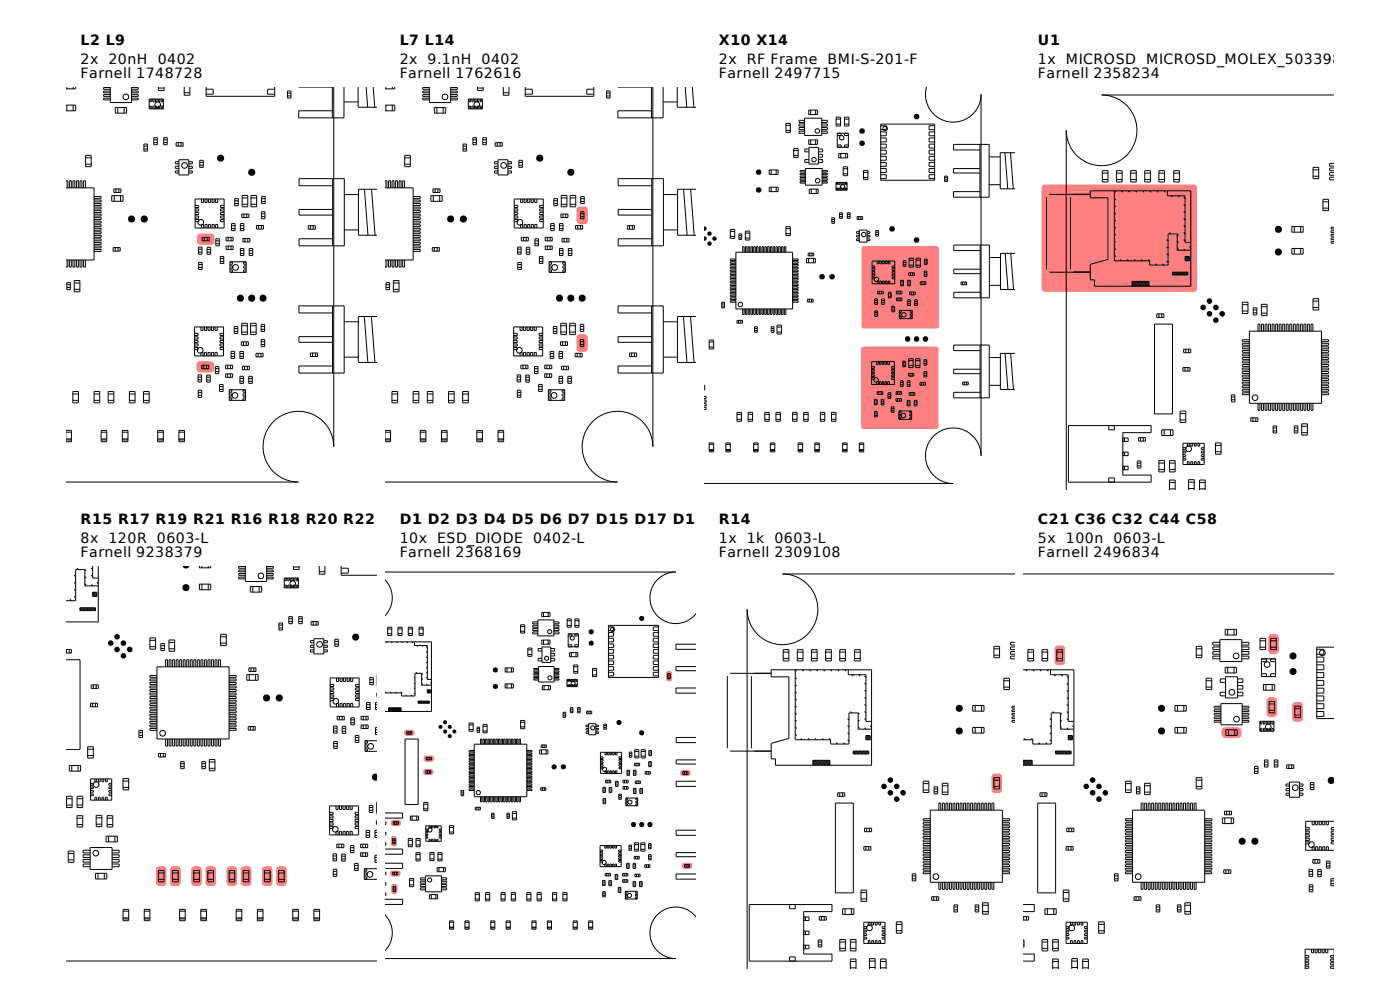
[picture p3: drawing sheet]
<svg xmlns="http://www.w3.org/2000/svg" width="297mm" height="210mm" viewBox="0 0 297 210" stroke-linecap="round" stroke-linejoin="round" font-family="sans-serif">
<defs><g id="words">
<g font-size="3">
<text x="17.1" y="9.7">L2 L9</text>
<text x="84.8" y="9.7">L7 L14</text>
<text x="152.5" y="9.7">X10 X14</text>
<text x="220.2" y="9.7">U1</text>
<text x="17.1" y="13.7">2x</text>
<text x="17.1" y="16.7">Farnell 1748728</text>
<text x="23" y="13.7">20nH</text>
<text x="33.5" y="13.7">0402</text>
<text x="84.8" y="13.7">2x</text>
<text x="84.8" y="16.7">Farnell 1762616</text>
<text x="90.7" y="13.7">9.1nH</text>
<text x="102.2" y="13.7">0402</text>
<text x="152.5" y="13.7">2x</text>
<text x="152.5" y="16.7">Farnell 2497715</text>
<text x="158.4" y="13.7">RF Frame</text>
<text x="175.6" y="13.7">BMI-S-201-F</text>
<text x="220.2" y="13.7">1x</text>
<text x="220.2" y="16.7">Farnell 2358234</text>
<text x="226.1" y="13.7">MICROSD</text>
<text x="243.2" y="13.7">MICROSD_MOLEX_503398-1892</text>
<text x="17.1" y="111.3">R15 R17 R19 R21 R16 R18 R20 R22</text>
<text x="84.8" y="111.3">D1 D2 D3 D4 D5 D6 D7 D15 D17 D18</text>
<text x="152.5" y="111.3">R14</text>
<text x="220.2" y="111.3">C21 C36 C32 C44 C58</text>
<text x="17.1" y="115.3">8x</text>
<text x="17.1" y="118.3">Farnell 9238379</text>
<text x="23" y="115.3">120R</text>
<text x="33.3" y="115.3">0603-L</text>
<text x="84.8" y="115.3">10x</text>
<text x="84.8" y="118.3">Farnell 2368169</text>
<text x="92.7" y="115.3">ESD_DIODE</text>
<text x="113.1" y="115.3">0402-L</text>
<text x="152.5" y="115.3">1x</text>
<text x="152.5" y="118.3">Farnell 2309108</text>
<text x="158.4" y="115.3">1k</text>
<text x="164.3" y="115.3">0603-L</text>
<text x="220.2" y="115.3">5x</text>
<text x="220.2" y="118.3">Farnell 2496834</text>
<text x="226.1" y="115.3">100n</text>
<text x="236.2" y="115.3">0603-L</text>
</g>
</g></defs>
<g fill="#ff8080">
<path d="M42 49.7l.5-.2h2.3a.75 .75 0 0 1 .7 .8v.9a.75 .75 0 0 1-.7 .7h-2.3a.75 .75 0 0 1-.7-.7v-.9z"/>
<path d="M41.9 76.9l.5-.3h2.3a.75 .75 0 0 1 .7 .8v.9a.75 .75 0 0 1-.7 .7h-2.3a.75 .75 0 0 1-.7-.7v-.9z"/>
</g>
<g fill="none" stroke="#000" stroke-width=".21">
<path d="M14.2 18.6v.3M15.5 18.6v.3M16.1 18.6v.3h-2M22 18.6v.3h1.4M23.4 19.3h-1.4v.4h1.4M23.4 18.6v3.2h4.5v-3.2M27.9 19.3h1.4v.4h-1.4M29.3 18.6v.3h-1.4M33.6 18.6v.6h1.2v-.6M33.6 18.7h1.2M39.1 19.7h1.2M39.1 18.6v1.6h1.2v-1.6"/>
<path d="M43.7 18.6v1.8h14.6v-1.8M43.7 18.9h1.5v1.1h-1.5M58.3 18.9h-1.5v1.1h1.5M61 19.3h.7v1.5h-.7zM61 19.8h.7M70.5 18.6v6.4M70.8 18.6v76.2a7.5 7.5 0 0 0-7.5-7.5 7.5 7.5 0 0 0-7.5 7.5 7.5 7.5 0 0 0 7.5 7.5h-49.2M73 18.6v6.4h-9.6v-1.5h7.1M76 18.6v4.2h3.9M77.7 18.6l.3 4.2M79.2 18.6l.3 4.2M14.1 39.9h5.9v15.3h-5.9"/>
<path d="M14.1 38.4h.3v1.5M14.1 22.3h2v1.2h-2M14.2 22.3v1.2M14.7 39.9v-1.5h.4v1.5M15.5 39.9v-1.5h.4v1.5M15.5 22.3v1.2M16.2 39.9v-1.5h.4v1.5M17 39.9v-1.5h.4v1.5M17.7 39.9v-1.5h.4v1.5M18.2 33h1.2v2.4h-1.2zM18.2 33.5h1.2M18.2 34.8h1.2"/>
<path d="M23.4 20.1h-1.4v.3h1.4M23.4 20.8h-1.4v.4h1.4M24.5 22.8h2.4v1.2h-2.4zM25 22.8v1.2M26.3 22.8v1.2M27.9 20.1h1.4v.3h-1.4M27.9 20.8h1.4v.4h-1.4M30.5 30.6h.8v1.5h-.8zM30.5 31.6h.8M30.5 31h.8M31.7 21h3v2.1h-3zM31.8 21v.6h.3v-.6"/>
<path d="M31.8 23.1v-.6h.3v.6M32.4 21v.6h.3v-.6M32.4 23.1v-.6h.3v.6M32.6 29.2h.8v1.5h-.8zM32.6 29.7h.8M32.6 30.3h.8M33 21v.6h.3v-.6M33 23.1v-.6h.3v.6M33.6 21v.6h.3v-.6M33.6 23.1v-.6h.3v.6M34.2 21v.6h.3v-.6M34.2 23.1v-.6h.3v.6"/>
<path d="M34.7 29.2h.8v1.5h-.8zM34.7 29.7h.8M34.7 30.3h.8M37.4 30.3h1.5v.7h-1.5zM37.8 30.3v.7M38 33.9h2.1v3.2h-2.1zM38 34.3h-.8v.5h.8M38 35.3h-.8v.4h.8M38 36.3h-.8v.4h.8M38.4 30.3v.7M40.1 34.3h.7v.5h-.7M40.1 35.3h.7v.4h-.7"/>
<path d="M40.1 36.3h.7v.4h-.7M42.4 34h.7v1.5h-.7zM42.4 35.1h.7M42.4 34.5h.7M61 20.4h.7M70.6 39.4h-7.2v-1.5h9.6v14.3h-9.6v-1.5h7.2M70.6 37.9v14.3M73 21.6h3M14.2 60h.7v1.5h-.7zM14.4 55.2v1.5h-.3M14.7 55.2v1.5h.4v-1.5M15.5 55.2v1.5h.4v-1.5"/>
<path d="M15.8 59.5h1.2v2.4h-1.2zM16.2 55.2v1.5h.4v-1.5M17 55.2v1.5h.4v-1.5M17.7 55.2v1.5h.4v-1.5M20 43.2h1.5v.4h-1.5M20 45.4h1.5v.4h-1.5M20 50.7h1.5v.4h-1.5M20 41.7h1.5v.4h-1.5M20 42.4h1.5v.4h-1.5M20 43.9h1.5v.4h-1.5M20 44.7h1.5v.4h-1.5M20 46.2h1.5v.4h-1.5"/>
<path d="M20 46.9h1.5v.4h-1.5M20 47.7h1.5v.4h-1.5M20 48.4h1.5v.4h-1.5M20 49.2h1.5v.4h-1.5M20 49.9h1.5v.4h-1.5M20 51.4h1.5v.4h-1.5M20 52.2h1.5v.4h-1.5M20 52.9h1.5v.4h-1.5M23.7 41.5h2.4v1.2h-2.4zM24 52.5h1.5v.8h-1.5zM24.2 40.1h1.5v.7h-1.5zM24.2 41.5v1.2"/>
<path d="M24.5 52.5v.8M24.6 40.1v.7M25.1 52.5v.8M25.2 40.1v.7M25.6 41.5v1.2M41.4 43.6h.7v.4h-.7M41.4 44.3h.7v.5h-.7M41.4 45.1h.7v.4h-.7M41.4 45.8h.7v.5h-.7M41.4 46.6h.7v.4h-.7M41.4 42.2h6.1v6.2h-6.1zM42.1 52.9h.8"/>
<path d="M42.1 52.4h.8v1.5h-.8zM42.1 53.5h.8M42.1 55.7h.8v1.5h-.8zM42.1 56.7h.8M42.1 56.1h.8M42.7 42.2v.8h.5v-.8M42.7 48.4v-.8h.5v.8M42.9 50.4h1.5v.7h-1.5zM43.3 50.4v.7M43.5 42.2v.8h.4v-.8M43.5 48.4v-.8h.4v.8M43.9 53.5h.8"/>
<path d="M43.9 52.9h.8M43.9 52.5h.8v1.5h-.8zM43.9 50.4v.7M44.2 42.2v.8h.5v-.8M44.2 48.4v-.8h.5v.8M45 42.2v.8h.4v-.8M45 48.4v-.8h.4v.8M45.7 42.2v.8h.5v-.8M45.7 48.4v-.8h.5v.8M45.8 50.7h.7v1.5h-.7zM45.8 51.1h.7M45.8 51.7h.7"/>
<path d="M46.7 54.4h.8v1.5h-.8zM46.7 54.9h.8M46.7 55.5h.8M47.5 46.6h-.7v.4h.7M47.5 45.8h-.7v.5h.7M47.5 45.1h-.7v.4h.7M47.5 43.6h-.7v.4h.7M47.5 44.3h-.7v.5h.7M48 50.4h1.5v.7h-1.5zM48 52.2h1.5v.7h-1.5zM48.4 50.4v.7M48.4 52.2v.7"/>
<path d="M48.8 55.5h3.4v2.3h-3.4zM48.8 55.6h.5v.5h-.5M48.8 56.4h.5v.5h-.5M48.8 57.3h.5v.4h-.5M49 50.4v.7M49 52.2v.7M49.1 47.4h.8v1.5h-.8zM49.1 47.9h.8M49.1 48.5h.8M49.8 42.6h.7M49.8 43.2h.7M49.8 42.1h.7v1.5h-.7z"/>
<path d="M51 47.4h.7v1.5h-.7zM51 52.7h.7v1.5h-.7zM51 47.9h.7M51 48.5h.7M51 53.8h.7M51 53.2h.7M51.3 45.4h1.5v.8h-1.5zM51.4 41.5h1.2v2.4h-1.2zM51.4 43.3h1.2M51.4 42h1.2M51.5 50.6h1.5v.7h-1.5zM51.7 45.4v.8"/>
<path d="M52 50.6v.7M52.2 55.6h-.5v.5h.5M52.2 56.4h-.5v.5h.5M52.2 57.3h-.5v.4h.5M52.3 45.4v.8M52.6 50.6v.7M52.9 53.8h.7M52.9 53.2h.7M52.9 52.7h.7v1.5h-.7zM53.2 41.5h1.2v2.4h-1.2zM53.2 43.3h1.2M53.2 42h1.2"/>
<path d="M54.4 47.8h1.5v.8h-1.5zM54.9 47.8v.8M55.5 44.9h.7v1.5h-.7zM55.5 47.8v.8M55.5 46h.7M55.5 45.4h.7M55.5 41.7h.7v1.5h-.7zM55.5 42.1h.7M55.5 42.7h.7M65.4 47.9h1.5v.7h-1.5zM65.9 47.9v.7M66.5 47.9v.7"/>
<path d="M70.6 44.4h-7.2v1.2h7.2M73 48.8h3.1M73 41.3h3.1M77.3 40.2l.8 9.7M78.8 40.2l.8 9.7M79.9 40.2h-3.8v9.7h3.8M14.2 61h.7M14.2 60.4h.7M15.8 60h1.2M15.8 61.4h1.2M41.3 70.7h.7v.5h-.7M41.3 71.5h.7v.4h-.7"/>
<path d="M41.3 72.2h.7v.5h-.7M41.3 73h.7v.4h-.7M41.3 73.7h.7v.5h-.7M41.3 69.4h6.1v6.1h-6.1zM42 79.5h.8v1.5h-.8zM42 80h.8M42.6 69.4v.7h.5v-.7M42.6 75.5v-.7h.5v.7M42.8 77.5h1.5v.7h-1.5zM43.2 77.5v.7M43.4 75.5v-.7h.4v.7M43.4 69.4v.7h.4v-.7"/>
<path d="M43.8 79.6h.8v1.5h-.8zM43.8 77.5v.7M44.1 75.5v-.7h.5v.7M44.1 69.4v.7h.5v-.7M44.9 75.5v-.7h.4v.7M44.9 69.4v.7h.4v-.7M45.6 75.5v-.7h.5v.7M45.6 69.4v.7h.5v-.7M45.7 78.8h.7M45.7 78.2h.7M45.7 77.8h.7v1.5h-.7zM47.4 70.7h-.7v.5h.7"/>
<path d="M47.4 71.5h-.7v.4h.7M47.4 72.2h-.7v.5h.7M47.4 73h-.7v.4h.7M47.4 73.7h-.7v.5h.7M47.9 79.3h1.5v.8h-1.5zM47.9 77.5h1.5v.7h-1.5zM48.3 79.3v.8M48.3 77.5v.7M48.9 79.3v.8M48.9 77.5v.7M49 75.6h.8M49 75h.8"/>
<path d="M49 74.5h.8v1.5h-.8zM49.7 69.3h.8v1.5h-.8zM49.7 70.3h.8M49.7 69.7h.8M50.9 74.5h.8v1.5h-.8zM50.9 79.8h.8v1.5h-.8zM50.9 75.6h.8M50.9 75h.8M51.2 72.5h1.5v.8h-1.5zM51.3 68.6h1.2v2.4h-1.2zM51.3 70.5h1.2M51.3 69.1h1.2"/>
<path d="M51.4 77.7h1.5v.7h-1.5zM51.7 72.5v.8M51.9 77.7v.7M52.2 72.5v.8M52.5 77.7v.7M52.8 79.8h.7v1.5h-.7zM53.2 68.6h1.2v2.4h-1.2zM53.2 70.5h1.2M53.2 69.1h1.2M54.3 75h1.5v.7h-1.5zM54.8 75v.7M55.4 75v.7"/>
<path d="M55.4 69.3h.8M55.4 68.8h.8v1.5h-.8zM55.4 69.9h.8M55.4 72.5h.8M55.4 72h.8v1.5h-.8zM55.4 73.1h.8M65.9 74.9h1.5v.7h-1.5zM66.3 74.9v.7M66.9 74.9v.7M70.5 66.4h-7.1v-1.5h9.6v14.2h-9.6v-1.5h7.1M70.5 71.4h-7.1v1.2h7.1M70.5 64.9v14.2"/>
<path d="M73 75.8h3M73 68.3h3M77.3 67.1l.7 9.8M78.8 67.1l.7 9.8M79.9 67.1h-3.9v9.8h3.9M14.1 91.3h1.1v2.4h-1.1M14.1 93.1h1.1M14.1 93.3h1.1M14.1 91.7h1.1M15.5 83.1h1.2v2.4h-1.2zM15.5 84.9h1.2M15.5 83.6h1.2"/>
<path d="M20 83.1h1.2v2.4h-1.2zM20 84.9h1.2M20 83.6h1.2M21.5 91.3h1.2v2.4h-1.2zM21.5 93.1h1.2M21.5 93.3h1.2M21.5 91.7h1.2M23 83.1h1.2v2.4h-1.2zM23 84.9h1.2M23 83.6h1.2M26 91.3h1.2v2.4h-1.2zM26 93.1h1.2"/>
<path d="M26 93.3h1.2M26 91.7h1.2M27.5 84.9h1.2M27.5 83.6h1.2M27.5 83.1h1.2v2.4h-1.2zM30.5 84.9h1.2M30.5 83.6h1.2M30.5 83.1h1.2v2.4h-1.2zM33.5 91.3h1.2v2.4h-1.2zM33.5 93.1h1.2M33.5 93.3h1.2M33.5 91.7h1.2"/>
<path d="M38 91.3h1.2v2.4h-1.2zM38 93.1h1.2M38 93.3h1.2M38 91.7h1.2M42 80.6h.8M42 82.8h.8v1.5h-.8zM42 83.8h.8M42 83.2h.8M43.8 80.6h.8M43.8 80h.8M46.6 82.6h.7M46.6 82h.7"/>
<path d="M46.6 81.6h.7v1.5h-.7zM48.6 82.8h.6v.4h-.6M48.6 82.7h3.5v2.2h-3.5zM48.6 83.6h.6v.4h-.6M48.6 84.4h.6v.5h-.6M50.9 80.9h.8M50.9 80.3h.8M52.1 82.8h-.5v.4h.5M52.1 83.6h-.5v.4h.5M52.1 84.4h-.5v.5h.5M52.8 80.9h.7M52.8 80.3h.7"/>
<circle cx="26.7" cy="20.6" r=".6"/>
<circle cx="33.5" cy="22.2" r=".6"/>
<circle cx="39.2" cy="35.1" r=".6"/>
<circle cx="42.6" cy="47.2" r=".6"/>
<circle cx="50" cy="56.7" r=".6"/>
<circle cx="42.5" cy="74.3" r=".6"/>
<circle cx="49.8" cy="83.9" r=".6"/>
</g>
<g fill="#000">
<circle cx="46.8" cy="33.6" r=".76"/>
<circle cx="53.4" cy="36.6" r=".76"/>
<circle cx="27.9" cy="46.5" r=".76"/>
<circle cx="30.6" cy="46.5" r=".76"/>
<circle cx="51" cy="63.3" r=".76"/>
<circle cx="53.4" cy="63.3" r=".76"/>
<circle cx="55.8" cy="63.3" r=".76"/>
</g>
<g fill="#ff8080">
<path d="M40.8 184a1.45 1.45 0 0 1 2 .2v3a.75 .75 0 0 1-.7 .8h-.8a.75 .75 0 0 1-.7-.8v-2.7z"/>
<path d="M43.8 184a1.45 1.45 0 0 1 2 .2v3a.75 .75 0 0 1-.7 .8h-.8a.75 .75 0 0 1-.7-.8v-2.7z"/>
<path d="M48.3 184a1.45 1.45 0 0 1 2 .2v3a.75 .75 0 0 1-.7 .8h-.8a.75 .75 0 0 1-.7-.8v-2.7z"/>
<path d="M51.3 184a1.45 1.45 0 0 1 2 .2v3a.75 .75 0 0 1-.7 .8h-.8a.75 .75 0 0 1-.7-.8v-2.7z"/>
<path d="M55.8 184a1.45 1.45 0 0 1 2 .2v3a.75 .75 0 0 1-.7 .8h-.8a.75 .75 0 0 1-.7-.8v-2.7z"/>
<path d="M58.8 184a1.45 1.45 0 0 1 2 .2v3a.75 .75 0 0 1-.7 .8h-.8a.75 .75 0 0 1-.7-.8v-2.7z"/>
<path d="M33.3 184a1.45 1.45 0 0 1 2 .2v3a.75 .75 0 0 1-.7 .8h-.8a.75 .75 0 0 1-.7-.8v-2.7z"/>
<path d="M36.3 184a1.45 1.45 0 0 1 2 .2v3a.75 .75 0 0 1-.7 .8h-.8a.75 .75 0 0 1-.7-.8v-2.7z"/>
</g>
<g fill="none" stroke="#000" stroke-width=".21">
<path d="M14.1 137.8h1.1v.7h-1.1M14.1 140h2.9v19h-2.9M14.1 137.8v.7M14.7 137.8v.7M14.9 127.1l.3 .3M15.8 122l.3 .3M15.8 123.5l.3 .3M15.8 125l.3 .3M15.8 126.5l.3 .3M16.4 120.5l.3 .3M17 128.9h3.3v.6M17 128.9v.6h3.3"/>
<path d="M17 129.2l.3 .3M17 128.9l.6 .6M17.3 128.9l.6 .6M17.6 128.9l.6 .6M17.9 128.9l.6 .6M18 120.8h-1.9v6.6h-2M18 123.8l.3 .3M18 120.8l.3 .3M18 122.3l.3 .3M18 120.8v3.5h2.9M18.2 128.9l.6 .6M18.5 128.9l.6 .6"/>
<path d="M18.8 128.9l.6 .6M19.1 128.9l.6 .6M19.4 120.5l.3 .3M19.4 124l.3 .3M19.4 122l.3 .3M19.4 128.9l.6 .6M19.7 120.2v2.4h1.2M19.7 125.6v.9h.9M19.7 125.6h.9v.9M19.7 125.6l.9 .9M19.7 125.9l.6 .6M19.7 126.2l.3 .3"/>
<path d="M19.7 128.9l.6 .6M20 125.6l.6 .6M20 128.9l.3 .3M20.3 125.6l.3 .3M20.6 123.5l.3 .3M20.9 120.2v11.7h-6.8M31.8 135.3h1.2v2.4h-1.2zM31.8 137.2h1.2M31.8 135.8h1.2M34.1 137h.8M34.1 137.6h.8M34.1 136.5h.8v1.5h-.8z"/>
<path d="M35.9 137.6h1.2M35.9 136.3h1.2M35.9 135.8h1.2v2.4h-1.2zM42.3 123.9h2.4v1.2h-2.4zM42.3 120.2v.3h2.4v-.3M42.8 120.2v.3M42.8 123.9v1.2M44.2 120.2v.3M44.2 123.9v1.2M46.8 134.6h1.2v2.4h-1.2zM46.8 135.1h1.2M46.8 136.4h1.2"/>
<path d="M50.6 120.2v.4h1.5M52.1 121.7h-1.5v.4h1.5M52.1 120.9h-1.5v.4h1.5M52.1 120.2v3.2h4.5v-3.2M52.1 122.4h-1.5v.4h1.5M53.1 124.4h2.4v1.2h-2.4zM53.6 124.4v1.2M55 124.4v1.2M56.6 121.7h1.4v.4h-1.4M56.6 120.9h1.4v.4h-1.4M56.6 122.4h1.4v.4h-1.4M58 120.2v.4h-1.4"/>
<path d="M59.2 132.2h.7v1.5h-.7zM59.2 133.2h.7M59.2 132.6h.7M60.3 122.6h3v2.1h-3zM60.5 122.6v.6h.3v-.6M60.5 124.7v-.6h.3v.6M61.1 122.6v.6h.3v-.6M61.1 124.7v-.6h.3v.6M61.3 130.8h.7v1.5h-.7zM61.3 131.3h.7M61.3 131.9h.7M61.7 122.6v.6h.3v-.6"/>
<path d="M61.7 124.7v-.6h.3v.6M62.3 120.2v.6h1.2v-.6M62.3 122.6v.6h.3v-.6M62.3 124.7v-.6h.3v.6M62.3 120.3h1.2M62.9 122.6v.6h.3v-.6M62.9 124.7v-.6h.3v.6M63.4 130.8h.7v1.5h-.7zM63.4 131.3h.7M63.4 131.9h.7M66 131.9h1.5v.7h-1.5zM66.5 131.9v.7"/>
<path d="M66.6 135.5h2.1v3.2h-2.1zM66.6 135.9h-.7v.5h.7M66.6 136.9h-.7v.4h.7M66.6 137.9h-.7v.4h.7M67.1 131.9v.7M67.7 121.3h1.2M67.7 120.2v1.6h1.2v-1.6M68.7 135.9h.8v.5h-.8M68.7 136.9h.8v.4h-.8M68.7 137.9h.8v.4h-.8M71 135.6h.8v1.5h-.8zM71 136.7h.8"/>
<path d="M71 136.1h.8M72.4 120.2v1.8h7.5M72.4 120.5h1.5v1.1h-1.5M18.6 158.4h1.2v2.4h-1.2zM18.6 158.9h1.2M19.2 149.2h1.5v.7h-1.5zM19.4 145.3h1.5v.7h-1.5zM19.7 149.2v.7M19.8 145.3v.7M20.3 149.2v.7M20.4 145.3v.7M29.5 155h.7v1.5h-.7z"/>
<path d="M29.5 155.4h.7M29.5 156h.7M33.3 144.8h-1.5v.4h1.5M33.3 143.3h-1.5v.4h1.5M33.3 144h-1.5v.4h1.5M33.3 145.5h-1.5v.4h1.5M33.3 146.3h-1.5v.4h1.5M33.3 147h-1.5v.4h1.5M33.3 147.8h-1.5v.4h1.5M33.3 148.5h-1.5v.4h1.5M33.3 149.3h-1.5v.4h1.5M33.3 150h-1.5v.4h1.5"/>
<path d="M33.3 150.8h-1.5v.4h1.5M33.3 151.5h-1.5v.4h1.5M33.3 152.3h-1.5v.4h1.5M33.3 153h-1.5v.4h1.5M33.3 153.8h-1.5v.4h1.5M33.3 154.5h-1.5v.4h1.5M33.3 141.5h15.3v15.3h-15.3zM33.6 159.8h1.5v.8h-1.5zM34.1 159.8v.8M34.7 159.8v.8M35.1 141.5v-1.5h.4v1.5M35.1 156.8v1.5h.4v-1.5"/>
<path d="M35.9 141.5v-1.5h.4v1.5M35.9 156.8v1.5h.4v-1.5M36.6 156.8v1.5h.4v-1.5M36.6 141.5v-1.5h.4v1.5M37.4 156.8v1.5h.4v-1.5M37.4 141.5v-1.5h.4v1.5M38.1 156.8v1.5h.4v-1.5M38.1 141.5v-1.5h.4v1.5M38.9 141.5v-1.5h.4v1.5M38.9 156.8v1.5h.4v-1.5M39.6 156.8v1.5h.4v-1.5M39.6 141.5v-1.5h.4v1.5"/>
<path d="M40.4 156.8v1.5h.4v-1.5M40.4 141.5v-1.5h.4v1.5M41.1 156.8v1.5h.4v-1.5M41.1 141.5v-1.5h.4v1.5M41.9 156.8v1.5h.4v-1.5M41.9 141.5v-1.5h.4v1.5M42.6 156.8v1.5h.4v-1.5M42.6 141.5v-1.5h.4v1.5M43.4 156.8v1.5h.4v-1.5M43.4 141.5v-1.5h.4v1.5M44.1 156.8v1.5h.4v-1.5M44.1 141.5v-1.5h.4v1.5"/>
<path d="M44.9 156.8v1.5h.4v-1.5M44.9 141.5v-1.5h.4v1.5M45.6 141.5v-1.5h.4v1.5M45.6 156.8v1.5h.4v-1.5M46.4 156.8v1.5h.4v-1.5M46.4 141.5v-1.5h.4v1.5M48.6 144.8h1.5v.4h-1.5M48.6 153.8h1.5v.4h-1.5M48.6 152.3h1.5v.4h-1.5M48.6 143.3h1.5v.4h-1.5M48.6 144h1.5v.4h-1.5M48.6 145.5h1.5v.4h-1.5"/>
<path d="M48.6 146.3h1.5v.4h-1.5M48.6 147h1.5v.4h-1.5M48.6 147.8h1.5v.4h-1.5M48.6 148.5h1.5v.4h-1.5M48.6 149.3h1.5v.4h-1.5M48.6 150h1.5v.4h-1.5M48.6 150.8h1.5v.4h-1.5M48.6 151.5h1.5v.4h-1.5M48.6 153h1.5v.4h-1.5M48.6 154.5h1.5v.4h-1.5M52.4 143.1h2.4v1.2h-2.4zM52.7 154.1h1.5v.8h-1.5z"/>
<path d="M52.8 141.7h1.5v.7h-1.5zM52.9 143.1v1.2M53.1 154.1v.8M53.3 141.7v.7M53.7 154.1v.8M53.9 141.7v.7M54.2 143.1v1.2M70 145.2h.8v.4h-.8M70 145.9h.8v.5h-.8M70 146.7h.8v.4h-.8M70 147.4h.8v.5h-.8M70 148.2h.8v.4h-.8"/>
<path d="M70 143.8h6.2v6.2h-6.2zM70.8 155.1h.7M70.8 154h.7v1.5h-.7zM70.8 154.5h.7M70.8 157.3h.8v1.5h-.8zM70.8 158.3h.8M70.8 157.7h.8M71.4 150v-.8h.5v.8M71.4 143.8v.8h.5v-.8M71.6 152h1.4v.7h-1.4zM72 152v.7M72.2 143.8v.8h.4v-.8"/>
<path d="M72.2 150v-.8h.4v.8M72.6 155.1h.8M72.6 154.5h.8M72.6 154.1h.8v1.5h-.8zM72.6 152v.7M72.9 143.8v.8h.5v-.8M72.9 150v-.8h.5v.8M73.7 150v-.8h.4v.8M73.7 143.8v.8h.4v-.8M74.4 143.8v.8h.5v-.8M74.4 150v-.8h.5v.8M74.4 152.3h.8v1.5h-.8z"/>
<path d="M74.4 152.7h.8M74.4 153.3h.8M75.4 156.5h.7M75.4 156h.7v1.5h-.7zM75.4 157.1h.7M76.2 145.2h-.7v.4h.7M76.2 145.9h-.7v.5h.7M76.2 148.2h-.7v.4h.7M76.2 146.7h-.7v.4h.7M76.2 147.4h-.7v.5h.7M76.6 152h1.5v.7h-1.5zM76.6 153.8h1.5v.8h-1.5z"/>
<path d="M77.1 152v.7M77.1 153.8v.8M77.4 157.2h.6v.5h-.6M77.4 158h.6v.5h-.6M77.4 158.9h.6v.4h-.6M77.7 152v.7M77.7 153.8v.8M77.8 149h.7v1.5h-.7zM77.8 149.5h.7M77.8 150.1h.7M78.5 144.2h.7M78.5 144.8h.7"/>
<path d="M78.5 143.8h.7v1.5h-.7zM79.7 149.5h.2M79.7 150.1h.2M79.7 155.4h.2M79.7 154.8h.2M79.9 149h-.2v1.5h.2M79.9 154.3h-.2v1.5h.2M79.9 157.1h-2.5v2.3h2.5M14.1 168.9h1.2v2.4h-1.2zM14.1 169.4h1.2M14.1 170.8h1.2M14.7 162.4h2.4v1.2h-2.4z"/>
<path d="M15.2 162.4v1.2M16.4 168.9h1.2v2.4h-1.2zM16.4 169.4h1.2M16.4 170.8h1.2M16.4 173h1.2v2.4h-1.2zM16.4 173.6h1.2M16.4 174.9h1.2M16.6 162.4v1.2M18.6 160.3h1.2M19.1 179.8h4.7v4.6h-4.7zM19.2 166.2h.6v.4h-.6M19.2 166.9h.6v.4h-.6"/>
<path d="M19.2 167.7h.6v.4h-.6M19.2 168.4h.6v.4h-.6M19.2 165.2h4.5v4.5h-4.5zM20.1 169.7v-.6h.4v.6M20.1 165.2v.6h.4v-.6M20.4 173h1.2v2.4h-1.2zM20.4 174.8h1.2M20.4 173.5h1.2M20.9 169.7v-.6h.4v.6M20.9 165.2v.6h.4v-.6M21.6 169.7v-.6h.4v.6M21.6 165.2v.6h.4v-.6"/>
<path d="M22.4 165.2v.6h.4v-.6M22.4 169.7v-.6h.4v.6M22.5 177.4h2.4v1.2h-2.4zM22.7 173.6h1.2M22.7 174.9h1.2M22.7 173h1.2v2.4h-1.2zM23 177.4v1.2M23.7 166.2h-.6v.4h.6M23.7 166.9h-.6v.4h.6M23.7 167.7h-.6v.4h.6M23.7 168.4h-.6v.4h.6M24.4 177.4v1.2"/>
<path d="M26.1 165.2h1.2v2.4h-1.2zM26.1 167h1.2M26.1 165.7h1.2M38.3 162.6h.8M38.3 162h.8M38.3 161.6h.8v1.5h-.8zM42.8 162.6h.8M42.8 162h.8M42.8 161.6h.8v1.5h-.8zM44.4 161.1h1.2v2.4h-1.2zM44.4 161.6h1.2M44.4 163h1.2"/>
<path d="M69.9 172.3h.8v.5h-.8M69.9 173.1h.8v.4h-.8M69.9 173.8h.8v.5h-.8M69.9 174.6h.8v.4h-.8M69.9 175.3h.8v.5h-.8M69.9 171h6.2v6.1h-6.2zM71.3 171v.7h.4v-.7M71.3 177.1v-.7h.4v.7M71.5 179.1h1.5v.7h-1.5zM71.9 179.1v.7M72 177.1v-.7h.5v.7M72 171v.7h.5v-.7"/>
<path d="M72.5 179.1v.7M72.8 171v.7h.4v-.7M72.8 177.1v-.7h.4v.7M73.5 177.1v-.7h.5v.7M73.5 171v.7h.5v-.7M74.3 177.1v-.7h.4v.7M74.3 171v.7h.4v-.7M74.3 179.8h.8M74.3 179.4h.8v1.5h-.8zM76.1 173.1h-.8v.4h.8M76.1 172.3h-.8v.5h.8M76.1 173.8h-.8v.5h.8"/>
<path d="M76.1 174.6h-.8v.4h.8M76.1 175.3h-.8v.5h.8M76.5 179.1h1.5v.7h-1.5zM77 179.1v.7M77.6 179.1v.7M77.7 176.2h.7v1.5h-.7zM77.7 177.2h.7M77.7 176.6h.7M78.4 170.9h.7v1.5h-.7zM78.4 171.9h.7M78.4 171.3h.7M79.6 177.2h.3"/>
<path d="M79.6 176.6h.3M79.9 174.1v.8M79.9 176.2h-.3v1.5h.3M14.5 182.4h1.2M14.5 181.1h1.2M14.5 180.5h1.2v2.4h-1.2zM19.1 180.4h-1.5v.5h1.5M19.1 181.3h-1.5v.6h1.5M19.1 182.3h-1.5v.6h1.5M19.1 183.3h-1.5v.6h1.5M20.3 185.3h2.4v1.2h-2.4zM20.8 185.3v1.2"/>
<path d="M22.1 185.3v1.2M23.8 180.4h1.5v.5h-1.5M23.8 181.3h1.5v.6h-1.5M23.8 182.3h1.5v.6h-1.5M23.8 183.3h1.5v.6h-1.5M26.1 192.9h1.2v2.4h-1.2zM26.1 193.3h1.2M26.1 194.9h1.2M26.1 194.7h1.2M30.6 192.9h1.2v2.4h-1.2zM30.6 193.3h1.2M30.6 194.9h1.2"/>
<path d="M30.6 194.7h1.2M33.6 184.7h1.2v2.4h-1.2zM33.6 186.5h1.2M33.6 185.2h1.2M36.6 186.5h1.2M36.6 185.2h1.2M36.6 184.7h1.2v2.4h-1.2zM38.1 193.3h1.2M38.1 194.9h1.2M38.1 194.7h1.2M38.1 192.9h1.2v2.4h-1.2zM41.1 184.7h1.2v2.4h-1.2z"/>
<path d="M41.1 186.5h1.2M41.1 185.2h1.2M42.6 193.3h1.2M42.6 194.9h1.2M42.6 194.7h1.2M42.6 192.9h1.2v2.4h-1.2zM44.1 184.7h1.2v2.4h-1.2zM44.1 186.5h1.2M44.1 185.2h1.2M48.6 184.7h1.2v2.4h-1.2zM48.6 186.5h1.2M48.6 185.2h1.2"/>
<path d="M50.1 193.3h1.2M50.1 194.9h1.2M50.1 194.7h1.2M50.1 192.9h1.2v2.4h-1.2zM51.6 184.7h1.2v2.4h-1.2zM51.6 186.5h1.2M51.6 185.2h1.2M54.6 193.3h1.2M54.6 194.9h1.2M54.6 194.7h1.2M54.6 192.9h1.2v2.4h-1.2zM56.1 186.5h1.2"/>
<path d="M56.1 185.2h1.2M56.1 184.7h1.2v2.4h-1.2zM59.1 186.5h1.2M59.1 185.2h1.2M59.1 184.7h1.2v2.4h-1.2zM62.1 193.3h1.2M62.1 194.9h1.2M62.1 194.7h1.2M62.1 192.9h1.2v2.4h-1.2zM66.6 193.3h1.2M66.6 194.9h1.2M66.6 194.7h1.2"/>
<path d="M66.6 192.9h1.2v2.4h-1.2zM70.7 181.6h.7M70.7 181.1h.7v1.5h-.7zM70.7 182.2h.7M70.7 184.4h.8v1.5h-.8zM70.7 185.5h.8M70.7 184.9h.8M72.5 182.2h.8M72.5 181.6h.8M72.5 181.2h.8v1.5h-.8zM74.3 180.4h.8M75.2 183.2h.8v1.5h-.8z"/>
<path d="M75.2 184.2h.8M75.2 183.6h.8M76.5 180.9h1.5v.8h-1.5zM77 180.9v.8M77.3 186h.5v.5h-.5M77.3 184.4h.5v.4h-.5M77.3 185.2h.5v.4h-.5M77.6 180.9v.8M79.6 181.9h.3M79.6 182.5h.3M79.9 181.4h-.3v1.5h.3M79.9 184.3h-2.6v2.2h2.6"/>
<path d="M14.1 203.9h65.8"/>
<circle cx="55.4" cy="122.2" r=".6"/>
<circle cx="62.1" cy="123.8" r=".6"/>
<circle cx="67.8" cy="136.7" r=".6"/>
<circle cx="34.5" cy="155.6" r=".6"/>
<circle cx="71.3" cy="148.8" r=".6"/>
<circle cx="78.6" cy="158.3" r=".6"/>
<circle cx="20.4" cy="166.4" r=".6"/>
<circle cx="71.1" cy="175.9" r=".6"/>
<circle cx="20.3" cy="181" r=".6"/>
<circle cx="78.5" cy="185.5" r=".6"/>
</g>
<g fill="#000">
<path d="M38.7 120.2h1.5a.9 .9 0 0 1-1.5 0zM79.2 164.2l.5-.1 .2 .1v1.3l-.2 .1a.76 .76 0 0 1-.8-.5 .76 .76 0 0 1 .3-.9z"/>
<circle cx="23.5" cy="136.4" r=".6"/>
<circle cx="24.8" cy="135.1" r=".6"/>
<circle cx="24.8" cy="137.8" r=".6"/>
<circle cx="26.2" cy="136.4" r=".6"/>
<circle cx="26.2" cy="139.1" r=".6"/>
<circle cx="27.5" cy="137.8" r=".6"/>
<circle cx="39.4" cy="124.7" r=".76"/>
<circle cx="75.5" cy="135.2" r=".76"/>
<circle cx="56.6" cy="148.1" r=".76"/>
<circle cx="59.3" cy="148.1" r=".76"/>
</g>
<g fill="#ff8080">
<path d="M122.6 44a1.59 1.59 0 0 1 2.1 .2v2.6a.75 .75 0 0 1-.7 .7h-.9a.75 .75 0 0 1-.8-.7v-2.3z"/>
<path d="M122.5 71.1a1.59 1.59 0 0 1 2.1 .3l.1 2.5a.75 .75 0 0 1-.8 .8h-.9a.75 .75 0 0 1-.7-.8v-2.2z"/>
</g>
<g fill="none" stroke="#000" stroke-width=".21">
<path d="M81.9 18.6v.3M83.2 18.6v.3M83.8 18.6v.3h-2M89.7 18.6v.3h1.4M91.1 19.3h-1.4v.4h1.4M91.1 18.6v3.2h4.5v-3.2M95.6 19.3h1.4v.4h-1.4M97 18.6v.3h-1.4M101.3 18.6v.6h1.2v-.6M101.3 18.7h1.2M106.8 19.7h1.2M106.8 18.6v1.6h1.2v-1.6"/>
<path d="M111.4 18.6v1.8h14.6v-1.8M111.4 18.9h1.5v1.1h-1.5M126 18.9h-1.5v1.1h1.5M128.7 19.3h.7v1.5h-.7zM128.7 19.8h.7M138.2 18.6v6.4M138.5 18.6v76.2a7.5 7.5 0 0 0-7.5-7.5 7.5 7.5 0 0 0-7.5 7.5 7.5 7.5 0 0 0 7.5 7.5h-49.2M140.7 18.6v6.4h-9.6v-1.5h7.1M143.7 18.6v4.2h3.9M145.4 18.6l.3 4.2M146.9 18.6l.3 4.2M81.8 39.9h5.9v15.3h-5.9"/>
<path d="M81.8 38.4h.3v1.5M81.8 22.3h2v1.2h-2M81.9 22.3v1.2M82.4 39.9v-1.5h.4v1.5M83.2 39.9v-1.5h.4v1.5M83.2 22.3v1.2M83.9 39.9v-1.5h.4v1.5M84.7 39.9v-1.5h.4v1.5M85.4 39.9v-1.5h.4v1.5M85.9 33h1.2v2.4h-1.2zM85.9 33.5h1.2M85.9 34.8h1.2"/>
<path d="M91.1 20.1h-1.4v.3h1.4M91.1 20.8h-1.4v.4h1.4M92.2 22.8h2.4v1.2h-2.4zM92.7 22.8v1.2M94 22.8v1.2M95.6 20.1h1.4v.3h-1.4M95.6 20.8h1.4v.4h-1.4M98.2 30.6h.8v1.5h-.8zM98.2 31.6h.8M98.2 31h.8M99.4 21h3v2.1h-3zM99.5 21v.6h.3v-.6"/>
<path d="M99.5 23.1v-.6h.3v.6M100.1 21v.6h.3v-.6M100.1 23.1v-.6h.3v.6M100.3 29.2h.8v1.5h-.8zM100.3 29.7h.8M100.3 30.3h.8M100.7 21v.6h.3v-.6M100.7 23.1v-.6h.3v.6M101.3 21v.6h.3v-.6M101.3 23.1v-.6h.3v.6M101.9 21v.6h.3v-.6M101.9 23.1v-.6h.3v.6"/>
<path d="M102.4 29.2h.8v1.5h-.8zM102.4 29.7h.8M102.4 30.3h.8M105.1 30.3h1.5v.7h-1.5zM105.5 30.3v.7M105.7 33.9h2.1v3.2h-2.1zM105.7 34.3h-.8v.5h.8M105.7 35.3h-.8v.4h.8M105.7 36.3h-.8v.4h.8M106.1 30.3v.7M107.8 34.3h.7v.5h-.7M107.8 35.3h.7v.4h-.7"/>
<path d="M107.8 36.3h.7v.4h-.7M110.1 34h.7v1.5h-.7zM110.1 35.1h.7M110.1 34.5h.7M128.7 20.4h.7M138.3 39.4h-7.1v-1.5h9.6v14.3h-9.6v-1.5h7.1M138.3 37.9v14.3M140.7 21.6h3M81.9 60h.7v1.5h-.7zM82.1 55.2v1.5h-.3M82.4 55.2v1.5h.4v-1.5M83.2 55.2v1.5h.4v-1.5"/>
<path d="M83.5 59.5h1.2v2.4h-1.2zM83.9 55.2v1.5h.4v-1.5M84.7 55.2v1.5h.4v-1.5M85.4 55.2v1.5h.4v-1.5M87.7 43.2h1.5v.4h-1.5M87.7 45.4h1.5v.4h-1.5M87.7 50.7h1.5v.4h-1.5M87.7 41.7h1.5v.4h-1.5M87.7 42.4h1.5v.4h-1.5M87.7 43.9h1.5v.4h-1.5M87.7 44.7h1.5v.4h-1.5M87.7 46.2h1.5v.4h-1.5"/>
<path d="M87.7 46.9h1.5v.4h-1.5M87.7 47.7h1.5v.4h-1.5M87.7 48.4h1.5v.4h-1.5M87.7 49.2h1.5v.4h-1.5M87.7 49.9h1.5v.4h-1.5M87.7 51.4h1.5v.4h-1.5M87.7 52.2h1.5v.4h-1.5M87.7 52.9h1.5v.4h-1.5M91.4 41.5h2.4v1.2h-2.4zM91.7 52.5h1.5v.8h-1.5zM91.9 40.1h1.5v.7h-1.5zM91.9 41.5v1.2"/>
<path d="M92.2 52.5v.8M92.3 40.1v.7M92.8 52.5v.8M92.9 40.1v.7M93.3 41.5v1.2M109.1 43.6h.8v.4h-.8M109.1 44.3h.8v.5h-.8M109.1 45.1h.8v.4h-.8M109.1 45.8h.8v.5h-.8M109.1 46.6h.8v.4h-.8M109.1 42.2h6.2v6.2h-6.2zM109.8 52.9h.8"/>
<path d="M109.8 52.4h.8v1.5h-.8zM109.8 53.5h.8M109.9 55.7h.7v1.5h-.7zM109.9 56.7h.7M109.9 56.1h.7M110.5 42.2v.8h.4v-.8M110.5 48.4v-.8h.4v.8M110.6 50.4h1.5v.7h-1.5zM111.1 50.4v.7M111.2 42.2v.8h.5v-.8M111.2 48.4v-.8h.5v.8M111.7 53.5h.7"/>
<path d="M111.7 52.9h.7M111.7 52.5h.7v1.5h-.7zM111.7 50.4v.7M112 42.2v.8h.4v-.8M112 48.4v-.8h.4v.8M112.7 42.2v.8h.5v-.8M112.7 48.4v-.8h.5v.8M113.5 42.2v.8h.4v-.8M113.5 48.4v-.8h.4v.8M113.5 50.7h.7v1.5h-.7zM113.5 51.1h.7M113.5 51.7h.7"/>
<path d="M114.4 54.4h.8v1.5h-.8zM114.4 54.9h.8M114.4 55.5h.8M115.3 46.6h-.8v.4h.8M115.3 45.8h-.8v.5h.8M115.3 45.1h-.8v.4h.8M115.3 43.6h-.8v.4h.8M115.3 44.3h-.8v.5h.8M115.7 50.4h1.5v.7h-1.5zM115.7 52.2h1.5v.7h-1.5zM116.1 50.4v.7M116.1 52.2v.7"/>
<path d="M116.5 55.6h.5v.5h-.5M116.5 56.4h.5v.5h-.5M116.5 57.3h.5v.4h-.5M116.5 55.5h3.4v2.3h-3.4zM116.7 50.4v.7M116.7 52.2v.7M116.8 47.4h.8v1.5h-.8zM116.8 47.9h.8M116.8 48.5h.8M117.5 42.6h.8M117.5 43.2h.8M117.5 42.1h.8v1.5h-.8z"/>
<path d="M118.7 47.4h.8v1.5h-.8zM118.7 52.7h.8v1.5h-.8zM118.7 47.9h.8M118.7 48.5h.8M118.7 53.8h.8M118.7 53.2h.8M119 45.4h1.5v.8h-1.5zM119.1 41.5h1.2v2.4h-1.2zM119.1 43.3h1.2M119.1 42h1.2M119.2 50.6h1.5v.7h-1.5zM119.5 45.4v.8"/>
<path d="M119.7 50.6v.7M119.9 55.6h-.5v.5h.5M119.9 56.4h-.5v.5h.5M119.9 57.3h-.5v.4h.5M120.1 45.4v.8M120.3 50.6v.7M120.6 53.8h.7M120.6 53.2h.7M120.6 52.7h.7v1.5h-.7zM121 41.5h1.2v2.4h-1.2zM121 43.3h1.2M121 42h1.2"/>
<path d="M122.1 47.8h1.5v.8h-1.5zM122.6 47.8v.8M123.2 44.9h.7v1.5h-.7zM123.2 47.8v.8M123.2 46h.7M123.2 45.4h.7M123.2 41.7h.8v1.5h-.8zM123.2 42.1h.8M123.2 42.7h.8M133.1 47.9h1.5v.7h-1.5zM133.6 47.9v.7M134.2 47.9v.7"/>
<path d="M138.3 44.4h-7.1v1.2h7.1M140.8 48.8h3M140.8 41.3h3M145 40.2l.8 9.7M146.5 40.2l.8 9.7M147.6 40.2h-3.8v9.7h3.8M81.9 61h.7M81.9 60.4h.7M83.5 60h1.2M83.5 61.4h1.2M109 70.7h.7v.5h-.7M109 71.5h.7v.4h-.7"/>
<path d="M109 72.2h.7v.5h-.7M109 73h.7v.4h-.7M109 73.7h.7v.5h-.7M109 69.4h6.1v6.1h-6.1zM109.7 79.5h.8v1.5h-.8zM109.7 80h.8M110.3 69.4v.7h.5v-.7M110.3 75.5v-.7h.5v.7M110.5 77.5h1.5v.7h-1.5zM111 77.5v.7M111.1 69.4v.7h.4v-.7M111.1 75.5v-.7h.4v.7"/>
<path d="M111.6 79.6h.7v1.5h-.7zM111.6 77.5v.7M111.8 69.4v.7h.5v-.7M111.8 75.5v-.7h.5v.7M112.6 75.5v-.7h.4v.7M112.6 69.4v.7h.4v-.7M113.3 75.5v-.7h.5v.7M113.3 69.4v.7h.5v-.7M113.4 78.8h.7M113.4 78.2h.7M113.4 77.8h.7v1.5h-.7zM115.1 70.7h-.7v.5h.7"/>
<path d="M115.1 71.5h-.7v.4h.7M115.1 72.2h-.7v.5h.7M115.1 73h-.7v.4h.7M115.1 73.7h-.7v.5h.7M115.6 79.3h1.5v.8h-1.5zM115.6 77.5h1.5v.7h-1.5zM116 79.3v.8M116 77.5v.7M116.6 79.3v.8M116.6 77.5v.7M116.7 74.5h.8v1.5h-.8zM116.7 75.6h.8"/>
<path d="M116.7 75h.8M117.4 69.3h.8v1.5h-.8zM117.4 70.3h.8M117.4 69.7h.8M118.6 74.5h.8v1.5h-.8zM118.6 79.8h.8v1.5h-.8zM118.6 75.6h.8M118.6 75h.8M118.9 72.5h1.5v.8h-1.5zM119 68.6h1.2v2.4h-1.2zM119 70.5h1.2M119 69.1h1.2"/>
<path d="M119.1 77.7h1.5v.7h-1.5zM119.4 72.5v.8M119.6 77.7v.7M120 72.5v.8M120.2 77.7v.7M120.5 79.8h.7v1.5h-.7zM120.9 68.6h1.2v2.4h-1.2zM120.9 70.5h1.2M120.9 69.1h1.2M122 75h1.5v.7h-1.5zM122.5 75v.7M123.1 75v.7"/>
<path d="M123.1 69.3h.8M123.1 68.8h.8v1.5h-.8zM123.1 69.9h.8M123.1 72.5h.8M123.1 72h.8v1.5h-.8zM123.1 73.1h.8M133.6 74.9h1.5v.7h-1.5zM134 74.9v.7M134.6 74.9v.7M138.3 64.9v14.2M138.3 66.4h-7.2v-1.5h9.6v14.2h-9.6v-1.5h7.2M138.3 71.4h-7.2v1.2h7.2"/>
<path d="M140.7 75.8h3M140.7 68.3h3M145 67.1l.8 9.8M146.5 67.1l.8 9.8M147.6 67.1h-3.9v9.8h3.9M81.8 91.3h1.1v2.4h-1.1M81.8 93.1h1.1M81.8 93.3h1.1M81.8 91.7h1.1M83.2 83.1h1.2v2.4h-1.2zM83.2 84.9h1.2M83.2 83.6h1.2"/>
<path d="M87.7 83.1h1.2v2.4h-1.2zM87.7 84.9h1.2M87.7 83.6h1.2M89.2 91.3h1.2v2.4h-1.2zM89.2 93.1h1.2M89.2 93.3h1.2M89.2 91.7h1.2M90.7 83.1h1.2v2.4h-1.2zM90.7 84.9h1.2M90.7 83.6h1.2M93.7 91.3h1.2v2.4h-1.2zM93.7 93.1h1.2"/>
<path d="M93.7 93.3h1.2M93.7 91.7h1.2M95.2 84.9h1.2M95.2 83.6h1.2M95.2 83.1h1.2v2.4h-1.2zM98.2 84.9h1.2M98.2 83.6h1.2M98.2 83.1h1.2v2.4h-1.2zM101.2 91.3h1.2v2.4h-1.2zM101.2 93.1h1.2M101.2 93.3h1.2M101.2 91.7h1.2"/>
<path d="M105.7 91.3h1.2v2.4h-1.2zM105.7 93.1h1.2M105.7 93.3h1.2M105.7 91.7h1.2M109.7 80.6h.8M109.8 82.8h.7v1.5h-.7zM109.8 83.8h.7M109.8 83.2h.7M111.6 80.6h.7M111.6 80h.7M114.3 82.6h.7M114.3 82h.7"/>
<path d="M114.3 81.6h.7v1.5h-.7zM116.4 82.8h.5v.4h-.5M116.4 83.6h.5v.4h-.5M116.4 84.4h.5v.5h-.5M116.4 82.7h3.4v2.2h-3.4zM118.6 80.9h.8M118.6 80.3h.8M119.8 82.8h-.5v.4h.5M119.8 83.6h-.5v.4h.5M119.8 84.4h-.5v.5h.5M120.5 80.9h.7M120.5 80.3h.7"/>
<circle cx="94.4" cy="20.6" r=".6"/>
<circle cx="101.2" cy="22.2" r=".6"/>
<circle cx="106.9" cy="35.1" r=".6"/>
<circle cx="110.3" cy="47.2" r=".6"/>
<circle cx="117.7" cy="56.7" r=".6"/>
<circle cx="110.2" cy="74.3" r=".6"/>
<circle cx="117.5" cy="83.9" r=".6"/>
</g>
<g fill="#000">
<circle cx="114.5" cy="33.6" r=".76"/>
<circle cx="121.1" cy="36.6" r=".76"/>
<circle cx="95.6" cy="46.5" r=".76"/>
<circle cx="98.3" cy="46.5" r=".76"/>
<circle cx="118.7" cy="63.3" r=".76"/>
<circle cx="121.1" cy="63.3" r=".76"/>
<circle cx="123.5" cy="63.3" r=".76"/>
</g>
<g fill="#ff8080">
<path d="M144.6 163.4l1.4-.1a.66 .66 0 0 1 .5 .7 .66 .66 0 0 1-.5 .7h-1.1a.69 .69 0 0 1-.5-.6 .69 .69 0 0 1 .2-.7z"/>
<path d="M85.8 155.1l.5-.3h1.1a.66 .66 0 0 1 .5 .7 .66 .66 0 0 1-.5 .6h-1.1a.66 .66 0 0 1-.5-1z"/>
<path d="M90 160.6l.4-.3h1.1a.66 .66 0 0 1 .6 .6 .66 .66 0 0 1-.6 .7h-1.1a.66 .66 0 0 1-.4-1z"/>
<path d="M90.1 163.2l1.3-.1a.66 .66 0 0 1 .6 .7 .66 .66 0 0 1-.6 .6h-1.1a.69 .69 0 0 1-.5-.5 .69 .69 0 0 1 .3-.7z"/>
<path d="M83.2 177.5a.71 .71 0 0 1 1 .4v1.1a.66 .66 0 0 1-.6 .6 .66 .66 0 0 1-.7-.6v-1.1z"/>
<path d="M82.9 184.9l.4-.2h1.1a.66 .66 0 0 1 .6 .6 .66 .66 0 0 1-.6 .7h-1.1a.66 .66 0 0 1-.4-1.1z"/>
<path d="M83.2 174l1.3-.1a.67 .67 0 0 1 .6 .7 .67 .67 0 0 1-.6 .7h-1.1a.69 .69 0 0 1-.5-.6 .69 .69 0 0 1 .3-.7z"/>
<path d="M144.9 183.1l1.4-.1a.66 .66 0 0 1 .6 .7 .66 .66 0 0 1-.6 .6h-1.1a.69 .69 0 0 1-.5-.5 .69 .69 0 0 1 .2-.7z"/>
<path d="M141.4 142.6a.69 .69 0 0 1 .7-.2 .69 .69 0 0 1 .5 .5v1.1a.66 .66 0 0 1-.7 .5 .66 .66 0 0 1-.6-.5z"/>
<path d="M83.1 187.8a.69 .69 0 0 1 .7-.3 .69 .69 0 0 1 .5 .6v1a.66 .66 0 0 1-.6 .6 .66 .66 0 0 1-.7-.6z"/>
</g>
<g fill="none" stroke="#000" stroke-width=".21">
<path d="M81.8 123.1a5.4 5.4 0 0 1 0 7.4M81.8 121.4h61.6a5.5 5.5 0 0 0-5 7.7 5.5 5.5 0 0 0 9.2 1.2M81.8 136.2h9.7v14.7h-9.7M81.9 136.2l.2 .2M82.2 134.4h.9M82.2 133.4h.9M82.2 133.1h.9v1.7h-.9zM83 136.2l.2 .2M84.1 136.2l.2 .2M84.4 134.4h.9M84.4 133.4h.9M84.4 133.1h.9v1.7h-.9z"/>
<path d="M85.2 136.2l.2 .2M86.3 136.2l.2 .2M86.6 134.4h.9M86.6 133.4h.9M86.6 133.1h.9v1.7h-.9zM87.4 136.2l.2 .2M87.9 136.2v.7h2.8v7.3h.8M88.5 136.9l.2 .3M88.9 134.4h.9M88.9 133.4h.9M88.9 133.1h.9v1.7h-.9zM89.6 136.9l.2 .3"/>
<path d="M90.4 137.2l.3 .2M90.4 138.3l.3 .2M90.4 139.3l.3 .3M110.5 132.6h.8v1.7h-.8zM110.5 133.9h.8M110.5 132.9h.8M112 137.5h.9v1.7h-.9zM112 137.9h.9M112 138.9h.9M114.1 132.6h-1.1v.5h1.1M114.1 133.4h-1.1v.4h1.1M114.1 131.5h3.4v3.4h-3.4z"/>
<path d="M114.1 134.1h-1.1v.4h1.1M114.1 131.9h-1.1v.4h1.1M114.9 135.8h1.8v.9h-1.8zM114.9 129.9h1.8v.9h-1.8zM115 137.6h-.8v.5h.8M115 139.7h-.8v.5h.8M115 137.2h1.9v3.3h-1.9zM115.3 135.8v.9M115.3 129.9v.9M116.3 135.8v.9M116.3 129.9v.9M116.9 138.6h.8v.6h-.8"/>
<path d="M116.9 139.7h.8v.5h-.8M116.9 137.6h.8v.5h-.8M117.5 132.6h1.1v.5h-1.1M117.5 133.4h1.1v.4h-1.1M117.5 134.1h1.1v.4h-1.1M117.5 131.9h1.1v.4h-1.1M120.3 132.7h.9M120.3 131.3h.9v1.8h-.9zM120.3 131.7h.9M120.5 134.5h2.2v2.7h-2.2zM120.5 136.8h.8v.4M120.8 138.5h1.8v.8h-1.8z"/>
<path d="M121.2 138.5v.8M121.3 134.5v.4h-.8M122 132.7h.8M122 131.3h.8v1.8h-.8zM122 131.7h.8M122 134.5v.4h.7M122.2 138.5v.8M122.7 136.8h-.7v.4M129.1 132.7h10.6v11h-10.6zM129.1 133h1.1v.8h-1.1M129.1 134.2h1.1v.8h-1.1M129.1 135.4h1.1v.8h-1.1"/>
<path d="M129.1 136.6h1.1v.8h-1.1M129.1 137.8h1.1v.8h-1.1M129.1 139h1.1v.8h-1.1M139.7 133h-1.1v.8h1.1M139.7 134.2h-1.1v.8h1.1M139.7 135.4h-1.1v.8h1.1M139.7 136.6h-1.1v.8h1.1M139.7 137.8h-1.1v.8h1.1M139.7 139h-1.1v.8h1.1M147.6 136.7h-4.2v1.1h4.2M81.8 146.8l.1 .2M81.8 147h3.4"/>
<path d="M82.5 150.2l.7 .7M82.5 150.4l.5 .5M82.5 150.6l.3 .3M82.5 150.8l.1 .1M82.5 150.2h2.6v.7M82.5 150.2v.7M82.7 150.2l.7 .7M82.8 146.8l.2 .2M82.9 150.2l.8 .7M83.1 150.2l.8 .7M83.3 150.2l.8 .7M83.6 150.2l.7 .7"/>
<path d="M83.8 150.2l.7 .7M83.9 146.8l.2 .2M84 150.2l.8 .7M84.2 150.2l.8 .7M84.4 150.2l.7 .6M84.7 150.2l.4 .4M84.9 150.2l.2 .2M85 146.8l.2 .2M85.9 156.8h2.8v13.9h-2.8zM86.1 147.4l.2 .3M86.3 155.2h1.1v.5h-1.1zM86.6 155.2v.5"/>
<path d="M87.1 155.2v.5M87.2 147.4l.2 .3M87.8 143.7l.2 .2M87.8 144.8l.2 .2M87.8 145.9l.2 .2M87.8 147l.2 .2M88.3 142.6l.2 .2M88.7 148.7h2.4v.5M88.7 148.7l.4 .5M88.7 149l.2 .2M88.7 148.7v.5h2.4M88.9 148.7l.5 .5"/>
<path d="M89.1 148.7l.5 .5M89.4 148.7l.4 .5M89.5 142.8h-1.5v4.9h-2.8v-.7M89.5 145l.2 .2M89.5 142.8l.2 .3M89.5 143.9l.2 .3M89.5 142.8v2.6h2M89.6 148.7l.4 .5M89.8 148.7l.4 .5M90 148.7l.4 .5M90.2 148.7l.5 .5M90.4 140.4l.3 .3"/>
<path d="M90.4 141.5l.3 .2M90.4 142.6l.3 .2M90.4 145.1l.3 .3M90.4 143.7l.3 .2M90.4 148.7l.5 .5M90.7 146.3h.6v.7M90.7 146.3v.7h.6M90.7 146.3l.6 .7M90.7 146.6l.4 .4M90.7 146.8l.2 .2M90.7 148.7l.4 .5M90.9 146.3l.4 .5"/>
<path d="M90.9 148.7l.2 .3M91.1 146.3l.2 .3M91.3 144.8l.2 .2M99.5 153.4h.9v1.7h-.9zM99.5 154.8h.9M99.5 153.8h.9M100.6 159.2h-1.1v.3h1.1M100.6 159.8h-1.1v.2h1.1M100.6 157.9h11.2v11.1h-11.2zM101.2 154.6h.6M101.2 155h.6M101.2 154.3h.6v1.1h-.6z"/>
<path d="M101.9 157.9v-1.1h.3v1.1M102.5 155.1h.8M102.5 154.1h.8M102.5 153.7h.8v1.8h-.8zM102.5 157.9v-1.1h.3v1.1M103 157.9v-1.1h.3v1.1M103.6 157.9v-1.1h.3v1.1M104.1 157.9v-1.1h.3v1.1M104.7 157.9v-1.1h.3v1.1M105.2 157.9v-1.1h.3v1.1M105.8 157.9v-1.1h.3v1.1M106.3 157.9v-1.1h.3v1.1"/>
<path d="M106.9 157.9v-1.1h.3v1.1M107.2 145.1h1.7v.9h-1.7zM107.2 141.7h1.7v.9h-1.7zM107.4 157.9v-1.1h.3v1.1M107.6 141.7v.9M107.6 145.1v.9M108 157.9v-1.1h.3v1.1M108.5 157.9v-1.1h.3v1.1M108.5 141.7v.9M108.5 145.1v.9M109 157.9v-1.1h.3v1.1M109.6 157.9v-1.1h.3v1.1"/>
<path d="M110.1 157.9v-1.1h.3v1.1M110.5 152.8h.8v1.8h-.8zM110.5 153.2h.8M110.5 154.2h.8M111.8 159.2h1.1v.3h-1.1M111.8 159.8h1.1v.2h-1.1M114.3 141.4h3.3v3.3h-3.3zM114.3 142.4h-1.1v.2h1.1M114.3 142.9h-1.1v.3h1.1M114.3 144h-1.1v.3h1.1M114.3 143.5h-1.1v.2h1.1M114.3 141.8h-1.1v.3h1.1"/>
<path d="M114.5 159.1h1.7v.9h-1.7zM114.8 158h1.1v.6h-1.1zM114.9 159.1v.9M115 145.4h1.8v.9h-1.8zM115.2 158v.6M115.4 145.4v.9M115.6 158v.6M115.9 159.1v.9M116.4 145.4v.9M117.6 142.4h1v.2h-1M117.6 142.9h1v.3h-1M117.6 141.8h1v.3h-1"/>
<path d="M117.6 143.5h1v.2h-1M117.6 144h1v.3h-1M119.5 151.1h.5v1.1h-.5zM119.5 151.9h.5M119.5 151.4h.5M120.3 144.1h2.2v1.6h-2.2zM120.4 144.1v.5h.2v-.5M120.4 145.7v-.5h.2v.5M120.8 144.1v.5h.3v-.5M120.8 145.7v-.5h.3v.5M121 150.1h.6v1.1h-.6zM121 150.4h.6"/>
<path d="M121 150.9h.6M121.3 144.1v.5h.2v-.5M121.3 145.7v-.5h.2v.5M121.7 144.1v.5h.2v-.5M121.7 145.7v-.5h.2v.5M121.7 141.1h.9v1.7h-.9zM121.7 142.4h.9M121.7 141.5h.9M122.2 144.1v.5h.2v-.5M122.2 145.7v-.5h.2v.5M122.5 150.1h.6v1.1h-.6zM122.5 150.4h.6"/>
<path d="M122.5 150.9h.6M124.4 150.9h1.1v.5h-1.1zM124.8 150.9v.5M124.9 153.5h1.5v2.4h-1.5zM124.9 153.8h-.6v.4h.6M124.9 154.5h-.6v.4h.6M124.9 155.3h-.6v.3h.6M125.2 150.9v.5M125.7 142.2h.9M125.7 143.2h.9M125.7 141.8h.9v1.8h-.9zM126.4 153.8h.6v.4h-.6"/>
<path d="M126.4 154.5h.6v.4h-.6M126.4 155.3h.6v.3h-.6M127.4 159.6h4.5v4.5h-4.5zM128.1 153.6h.6v1.1h-.6zM128.1 154.4h.6M128.1 153.9h.6M128.4 159.6v.5h.3v-.5M128.9 159.6v.5h.4v-.5M129.1 140.2h1.1v.8h-1.1M129.1 141.4h1.1v.8h-1.1M129.1 142.6h1.1v.8h-1.1M129.5 159.6v.5h.3v-.5"/>
<path d="M130 159.6v.5h.3v-.5M130.6 159.6v.5h.3v-.5M133.5 159.9h.6M133.5 159.5h.6v1.1h-.6zM134.7 159h.8v1.8h-.8zM134.7 159.4h.8M136 159h.9v1.8h-.9zM136 159.4h.9M137.7 159.2h.5v1.1h-.5zM137.7 159.5h.5M137.7 160h.5M139.7 140.2h-1.1v.8h1.1"/>
<path d="M139.7 141.4h-1.1v.8h1.1M139.7 142.6h-1.1v.8h1.1M141.7 142.9h.5v1.1h-.5zM141.7 143.2h.5M141.7 143.7h.5M147.6 141.4h-4.2v.9h4.2M147.6 146h-4.2v1.1h4.2M147.6 156.5h-4.1v1h4.1M81.8 172.5h3.6v1.1h-3.6M81.8 178.8v.5M81.8 174.4v.5M81.8 176.6v.5"/>
<path d="M83.3 178.3h.5M83.3 178.7h.5M83.3 177.9h.5v1.1h-.5zM83.4 174.3h1.1v.6h-1.1zM83.8 174.3v.6M84.2 174.3v.6M86.6 177.9h.9v1.7h-.9zM86.6 178.3h.9M86.6 179.2h.9M87.1 173.1h1.7v.9h-1.7zM87.4 173.1v.9M88.3 177.9h.8v1.7h-.8z"/>
<path d="M88.3 178.3h.8M88.3 179.2h.8M88.4 173.1v.9M89.9 170.2h.9v1.8h-.9zM89.9 171.6h.9M89.9 170.6h.9M90.3 175.9h.5v.3h-.5M90.3 176.4h.5v.3h-.5M90.3 177h.5v.3h-.5M90.3 177.5h.5v.3h-.5M90.3 163.5h1.1v.6h-1.1zM90.3 175.2h3.3v3.3h-3.3z"/>
<path d="M90.4 160.7h1.1v.5h-1.1zM90.7 163.5v.6M90.8 160.7v.5M91 178.5v-.5h.3v.5M91 175.2v.4h.3v-.4M91.1 163.5v.6M91.2 160.7v.5M91.6 175.2v.4h.2v-.4M91.6 178.5v-.5h.2v.5M92.1 178.5v-.5h.3v.5M92.1 175.2v.4h.3v-.4M92.7 175.2v.4h.2v-.4"/>
<path d="M92.7 178.5v-.5h.2v.5M93.6 175.9h-.4v.3h.4M93.6 176.4h-.4v.3h.4M93.6 177h-.4v.3h.4M93.6 177.5h-.4v.3h.4M95.4 175.1h.8v1.8h-.8zM95.4 176.5h.8M95.4 175.5h.8M97.8 167.7h.6v1.1h-.6zM97.8 168h.6M97.8 168.5h.6M100.6 160.8h-1.1v.3h1.1"/>
<path d="M100.6 160.3h-1.1v.3h1.1M100.6 162.5h-1.1v.3h1.1M100.6 161.9h-1.1v.3h1.1M100.6 167.4h-1.1v.3h1.1M100.6 166.9h-1.1v.3h1.1M100.6 161.4h-1.1v.3h1.1M100.6 163h-1.1v.3h1.1M100.6 163.6h-1.1v.3h1.1M100.6 164.1h-1.1v.3h1.1M100.6 164.7h-1.1v.3h1.1M100.6 165.2h-1.1v.3h1.1M100.6 165.8h-1.1v.3h1.1"/>
<path d="M100.6 166.3h-1.1v.3h1.1M100.8 171.3h1.1v.5h-1.1zM101.2 171.3v.5M101.6 171.3v.5M101.9 169v1.1h.3v-1.1M102.5 169v1.1h.3v-1.1M103 169v1.1h.3v-1.1M103.6 169v1.1h.3v-1.1M104.1 169v1.1h.3v-1.1M104.3 173.3h.5M104.3 172.9h.5M104.3 172.5h.5v1.1h-.5z"/>
<path d="M104.7 169v1.1h.3v-1.1M105.2 169v1.1h.3v-1.1M105.8 169v1.1h.3v-1.1M106.3 169v1.1h.3v-1.1M106.9 169v1.1h.3v-1.1M107.4 169v1.1h.3v-1.1M107.6 173.3h.5M107.6 172.9h.5M107.6 172.5h.5v1.1h-.5zM108 169v1.1h.3v-1.1M108.5 169v1.1h.3v-1.1M108.7 172.2h.9v1.7h-.9z"/>
<path d="M108.7 172.6h.9M108.7 173.6h.9M109 169v1.1h.3v-1.1M109.6 169v1.1h.3v-1.1M110.1 169v1.1h.3v-1.1M111.8 160.8h1.1v.3h-1.1M111.8 160.3h1.1v.3h-1.1M111.8 162.5h1.1v.3h-1.1M111.8 161.9h1.1v.3h-1.1M111.8 167.4h1.1v.3h-1.1M111.8 166.9h1.1v.3h-1.1M111.8 165.8h1.1v.3h-1.1"/>
<path d="M111.8 161.4h1.1v.3h-1.1M111.8 163h1.1v.3h-1.1M111.8 163.6h1.1v.3h-1.1M111.8 164.1h1.1v.3h-1.1M111.8 164.7h1.1v.3h-1.1M111.8 165.2h1.1v.3h-1.1M111.8 166.3h1.1v.3h-1.1M114.7 167.1h1.1v.6h-1.1zM115 167.1v.6M115.5 167.1v.6M127.3 179.4h4.5v4.5h-4.5zM127.4 160.6h.5v.3h-.5"/>
<path d="M127.4 161.1h.5v.4h-.5M127.4 161.7h.5v.3h-.5M127.4 162.2h.5v.3h-.5M127.4 162.8h.5v.3h-.5M127.9 167h.6v1.1h-.6zM127.9 167.4h.6M127.9 167.8h.6M127.9 169.4h.6v1.1h-.6zM127.9 170.2h.6M127.9 169.7h.6M128.3 179.4v.5h.3v-.5M128.4 164.1v-.6h.3v.6"/>
<path d="M128.5 165.5h1.1v.6h-1.1zM128.8 165.5v.6M128.8 179.4v.5h.4v-.5M128.9 164.1v-.6h.4v.6M129.3 167.8h.5M129.3 167.4h.5M129.3 167.1h.5v1.1h-.5zM129.3 165.5v.6M129.4 179.4v.5h.3v-.5M129.5 164.1v-.6h.3v.6M129.9 179.4v.5h.4v-.5M130 164.1v-.6h.3v.6"/>
<path d="M130.5 179.4v.5h.3v-.5M130.6 164.1v-.6h.3v.6M130.6 165.7h.5v1.1h-.5zM130.6 166.1h.5M130.6 166.5h.5M131.3 168.8h.5M131.3 168.5h.5v1.1h-.5zM131.3 169.2h.5M131.9 161.1h-.6v.4h.6M131.9 161.7h-.6v.3h.6M131.9 162.8h-.6v.3h.6M131.9 160.6h-.6v.3h.6"/>
<path d="M131.9 162.2h-.6v.3h.6M132.2 166.9h1.1v.5h-1.1zM132.2 165.5h1.1v.6h-1.1zM132.5 165.5v.6M132.5 166.9v.5M132.8 169.3h2.5v1.6h-2.5zM132.8 169.4h.4v.3h-.4M132.8 170h.4v.3h-.4M132.8 170.6h.4v.3h-.4M132.9 165.5v.6M132.9 166.9v.5M133 163.4h.6v1.1h-.6z"/>
<path d="M133 163.7h.6M133 164.2h.6M133.4 179.3h.6v1.1h-.6zM133.4 179.6h.6M133.5 160.3h.6M134.4 163.4h.5v1.1h-.5zM134.4 167.2h.5v1.1h-.5zM134.4 163.7h.5M134.4 164.2h.5M134.4 168h.5M134.4 167.6h.5M134.6 178.8h.9v1.8h-.9z"/>
<path d="M134.6 179.2h.9M134.6 161.9h1.1v.6h-1.1zM134.7 160.4h.8M134.8 165.7h1.1v.5h-1.1zM134.9 161.9v.6M135.1 165.7v.5M135.3 169.4h-.4v.3h.4M135.3 170h-.4v.3h.4M135.3 170.6h-.4v.3h.4M135.4 161.9v.6M135.5 165.7v.5M135.8 168h.5"/>
<path d="M135.8 167.6h.5M135.8 167.2h.5v1.1h-.5zM136 178.8h.8v1.8h-.8zM136 179.2h.8M136 160.4h.9M136.9 163.7h1.1v.5h-1.1zM137.2 163.7v.5M137.6 179.3h.5M137.6 179h.5v1.1h-.5zM137.6 179.7h.5M137.6 161.6h.6v1.1h-.6zM137.6 163.7v.5"/>
<path d="M137.6 162.3h.6M137.6 161.9h.6M144.9 163.7h1.1v.6h-1.1zM145.2 163.7v.6M145.7 163.7v.6M147.6 165.7h-4.1v1.1h4.1M147.6 161.2h-4.1v.9h4.1M147.6 176.1h-4.2v1.1h4.2M81.8 194.2a5.4 5.4 0 0 1 0 7.4M81.8 183.1h3.6v1.1h-3.6M81.8 189.4v.6M81.8 187.2v.6"/>
<path d="M81.8 185v.6M81.8 190.8h3.6v1.1h-3.6M81.8 180.1h3.6v1.1h-3.6M83.3 185h1.1v.6h-1.1zM83.4 188.1h.5v1h-.5zM83.4 188.4h.5M83.4 188.8h.5M83.7 185v.6M84.1 185v.6M86.9 187.7h.9M86.9 186.7h.9M86.9 186.4h.9v1.7h-.9z"/>
<path d="M88.3 182.3h.8M88.3 180.9h.8v1.7h-.8zM88.3 181.3h.8M90.3 187.7h-1.1v.4h1.1M90.3 186.9h-1.1v.5h1.1M90.3 186.2h-1.1v.4h1.1M90.3 188.4h-1.1v.4h1.1M90.3 185.8h3.4v3.4h-3.4zM91.1 189.8h1.8v.9h-1.8zM91.2 180.8h.9v1.8h-.9zM91.2 181.2h.9M91.2 182.2h.9"/>
<path d="M91.5 189.8v.9M92.5 189.8v.9M92.7 184.1h1.8v.8h-1.8zM92.9 182.3h.9M92.9 180.9h.9v1.7h-.9zM92.9 181.3h.9M93.1 184.1v.8M93.7 187.7h1.1v.4h-1.1M93.7 186.9h1.1v.5h-1.1M93.7 186.2h1.1v.4h-1.1M93.7 188.4h1.1v.4h-1.1M94.1 184.1v.8"/>
<path d="M95.4 195.4h.8v1.7h-.8zM95.4 195.6h.8M95.4 196.9h.8M95.4 196.7h.8M98.6 195.4h.9v1.7h-.9zM98.6 195.6h.9M98.6 196.9h.9M98.6 196.7h.9M100.8 189.4h.9v1.7h-.9zM100.8 190.7h.9M100.8 189.7h.9M103 190.7h.9"/>
<path d="M103 189.7h.9M103 189.4h.9v1.7h-.9zM104.1 195.6h.9M104.1 196.9h.9M104.1 196.7h.9M104.1 195.4h.9v1.7h-.9zM106.3 189.4h.9v1.7h-.9zM106.3 190.7h.9M106.3 189.7h.9M107.4 195.6h.9M107.4 196.9h.9M107.4 196.7h.9"/>
<path d="M107.4 195.4h.9v1.7h-.9zM108.5 190.7h.9M108.5 189.7h.9M108.5 189.4h.9v1.7h-.9zM111.8 189.4h.8v1.7h-.8zM111.8 190.7h.8M111.8 189.7h.8M112.9 195.6h.8M112.9 196.9h.8M112.9 196.7h.8M112.9 195.4h.8v1.7h-.8zM114 189.4h.8v1.7h-.8z"/>
<path d="M114 190.7h.8M114 189.7h.8M116.1 195.6h.9M116.1 196.9h.9M116.1 196.7h.9M116.1 195.4h.9v1.7h-.9zM117.2 190.7h.9M117.2 189.7h.9M117.2 189.4h.9v1.7h-.9zM119.4 190.7h.9M119.4 189.7h.9M119.4 189.4h.9v1.7h-.9z"/>
<path d="M121.6 195.6h.9M121.6 196.9h.9M121.6 196.7h.9M121.6 195.4h.9v1.7h-.9zM124.9 195.6h.9M124.9 196.9h.9M124.9 196.7h.9M124.9 195.4h.9v1.7h-.9zM127.3 180.4h.6v.3h-.6M127.3 180.9h.6v.3h-.6M127.3 181.5h.6v.3h-.6M127.3 182h.6v.3h-.6"/>
<path d="M127.3 182.6h.6v.3h-.6M127.8 187.6h.6M127.8 187.1h.6M127.8 186.8h.6v1.1h-.6zM127.9 189.2h.5v1.1h-.5zM127.9 189.9h.5M127.9 189.5h.5M128.3 183.9v-.6h.3v.6M128.4 185.3h1.1v.5h-1.1zM128.7 185.3v.5M128.8 183.9v-.6h.4v.6M129.2 187.6h.5"/>
<path d="M129.2 187.1h.5M129.2 186.8h.5v1.1h-.5zM129.2 185.3v.5M129.4 183.9v-.6h.3v.6M129.9 183.9v-.6h.4v.6M130.5 183.9v-.6h.3v.6M130.5 186.3h.6M130.5 185.8h.6M130.5 185.5h.6v1.1h-.6zM131.2 189h.5M131.2 188.6h.5M131.2 188.3h.5v1.1h-.5z"/>
<path d="M131.8 181.5h-.6v.3h.6M131.8 182.6h-.6v.3h.6M131.8 180.4h-.6v.3h.6M131.8 180.9h-.6v.3h.6M131.8 182h-.6v.3h.6M132.1 186.6h1.1v.6h-1.1zM132.1 185.3h1.1v.5h-1.1zM132.4 186.6v.6M132.4 185.3v.5M132.7 190.3h.4v.4h-.4M132.7 189.1h.4v.4h-.4M132.7 189.1h2.5v1.6h-2.5z"/>
<path d="M132.7 189.7h.4v.4h-.4M132.9 186.6v.6M132.9 185.3v.5M133 183.2h.5v1h-.5zM133 183.9h.5M133 183.5h.5M133.4 180.1h.6M134.3 183.2h.6v1h-.6zM134.3 187h.6v1.1h-.6zM134.3 183.9h.6M134.3 183.5h.6M134.3 187.8h.6"/>
<path d="M134.3 187.3h.6M134.5 181.7h1.1v.5h-1.1zM134.6 180.2h.9M134.7 185.5h1.1v.5h-1.1zM134.9 181.7v.5M135 185.5v.5M135.2 190.3h-.4v.4h.4M135.2 189.1h-.4v.4h.4M135.2 189.7h-.4v.4h.4M135.3 181.7v.5M135.5 185.5v.5M135.7 187h.5v1.1h-.5z"/>
<path d="M135.7 187.8h.5M135.7 187.3h.5M136 180.2h.8M136.8 183.5h1.1v.5h-1.1zM137.1 183.5v.5M137.6 183.5v.5M137.6 181.7h.6M137.6 181.3h.6v1.1h-.6zM137.6 182.1h.6M145.2 183.4h1.1v.6h-1.1zM145.6 183.4v.6M146 183.4v.6"/>
<path d="M147.6 194.4a5.5 5.5 0 0 0-9.2 1.2 5.5 5.5 0 0 0 5 7.8h-61.6M147.6 185.4h-4.2v1.1h4.2M147.6 180.9h-4.2v.9h4.2"/>
<circle cx="116" cy="139.7" r=".44"/>
<circle cx="116.6" cy="134" r=".44"/>
<circle cx="121.4" cy="135.4" r=".44"/>
<circle cx="130" cy="133.5" r=".44"/>
<circle cx="116.7" cy="143.8" r=".44"/>
<circle cx="121.6" cy="145" r=".44"/>
<circle cx="125.8" cy="154.4" r=".44"/>
<circle cx="91.2" cy="176.1" r=".44"/>
<circle cx="101.5" cy="168.2" r=".44"/>
<circle cx="128.3" cy="163.2" r=".44"/>
<circle cx="133.7" cy="170.2" r=".44"/>
<circle cx="91.2" cy="186.7" r=".44"/>
<circle cx="128.2" cy="183" r=".44"/>
<circle cx="133.5" cy="190" r=".44"/>
</g>
<g fill="#000">
<circle cx="125.4" cy="136.4" r=".55"/>
<circle cx="125.4" cy="134" r=".55"/>
<circle cx="136.1" cy="131.2" r=".55"/>
<circle cx="93.5" cy="154.2" r=".43"/>
<circle cx="94.4" cy="153.2" r=".43"/>
<circle cx="94.4" cy="155.2" r=".43"/>
<circle cx="95.4" cy="156.2" r=".43"/>
<circle cx="95.4" cy="154.2" r=".43"/>
<circle cx="96.4" cy="155.2" r=".43"/>
<circle cx="105.1" cy="145.6" r=".55"/>
<circle cx="105.1" cy="142.1" r=".55"/>
<circle cx="131.3" cy="153.3" r=".55"/>
<circle cx="136.1" cy="155.5" r=".55"/>
<circle cx="117.6" cy="162.7" r=".55"/>
<circle cx="119.5" cy="162.7" r=".55"/>
<circle cx="134.4" cy="174.9" r=".55"/>
<circle cx="136.1" cy="174.9" r=".55"/>
<circle cx="137.9" cy="174.9" r=".55"/>
</g>
<g fill="#ff8080">
<path d="M183 52.4l.4-.2h15.2a.59 .59 0 0 1 .6 .6v16.3a.59 .59 0 0 1-.6 .6h-15.2a.59 .59 0 0 1-.6-.6v-16.3z"/>
<path d="M182.9 73.7l.4-.2h15.2a.59 .59 0 0 1 .6 .6v16.3a.59 .59 0 0 1-.6 .6h-15.2a.59 .59 0 0 1-.6-.6v-16.3z"/>
</g>
<g fill="none" stroke="#000" stroke-width=".21">
<path d="M196.5 18.6a5.9 5.9 0 0 0 5 7.3 5.9 5.9 0 0 0 6.6-5.9v76.7a5.9 5.9 0 0 0-5.8-5.9 5.9 5.9 0 0 0-5.9 5.9 5.9 5.9 0 0 0 5.9 5.9h-52.8M163.2 36.1h1.9v.9h-1.9zM163.2 39.7h1.9v1h-1.9zM163.6 36.1v.9M163.6 39.7v1M164.7 36.1v.9M164.7 39.7v1M166.7 26.2h1v1.9h-1zM166.7 27.7h1M166.7 26.6h1M168.4 31.5h.9v1.9h-.9zM168.4 31.9h.9"/>
<path d="M168.4 33h.9M170.7 26.3h-1.2v.4h1.2M170.7 27.1h-1.2v.4h1.2M170.7 25.1h3.7v3.6h-3.7zM170.7 27.8h-1.2v.5h1.2M170.7 25.5h-1.2v.5h1.2M170.9 38h-1.1v.3h1.1M170.9 35.7h3.5v3.6h-3.5zM170.9 36.8h-1.1v.3h1.1M170.9 37.4h-1.1v.3h1.1M170.9 36.2h-1.1v.3h1.1M170.9 38.5h-1.1v.3h1.1"/>
<path d="M171.6 29.7h1.9v.9h-1.9zM171.6 23.4h1.9v.9h-1.9zM171.6 31.3h2v3.5h-2zM171.6 33.9h-.8v.5h.8M171.6 31.6h-.8v.6h.8M172 29.7v.9M172 23.4v.9M173.1 29.7v.9M173.1 23.4v.9M173.6 33.9h.9v.5h-.9M173.6 31.6h.9v.6h-.9M173.6 32.7h.9v.6h-.9"/>
<path d="M174.4 26.3h1.1v.4h-1.1M174.4 27.1h1.1v.4h-1.1M174.4 27.8h1.1v.5h-1.1M174.4 25.5h1.1v.5h-1.1M174.4 38h1.1v.3h-1.1M174.4 36.8h1.1v.3h-1.1M174.4 37.4h1.1v.3h-1.1M174.4 36.2h1.1v.3h-1.1M174.4 38.5h1.1v.3h-1.1M177.4 38.7h2.3v1.6h-2.3zM177.4 26.3h.9M177.4 24.9h.9v1.8h-.9z"/>
<path d="M177.4 25.3h.9M177.5 38.7v.5h.2v-.5M177.6 28.3h2.4v2.9h-2.4zM177.6 30.8h.9v.4M178 32.6h1.8v.9h-1.8zM178 38.7v.5h.2v-.5M178.4 32.6v.9M178.4 38.7v.5h.3v-.5M178.5 28.3v.4h-.9M178.9 35.4h.9v1.9h-.9zM178.9 38.7v.5h.2v-.5M178.9 36.9h.9"/>
<path d="M178.9 35.8h.9M179.2 26.3h.9M179.2 24.9h.9v1.8h-.9zM179.2 25.3h.9M179.2 28.3v.4h.8M179.4 38.7v.5h.2v-.5M179.4 32.6v.9M180 30.8h-.8v.4M183.2 36.6h.9M183.2 37.6h.9M183.2 36.2h.9v1.9h-.9zM186.9 26.3h11.4v11.9h-11.4z"/>
<path d="M186.9 26.7h1.1v.8h-1.1M186.9 28h1.1v.8h-1.1M186.9 29.3h1.1v.8h-1.1M186.9 30.6h1.1v.8h-1.1M186.9 31.9h1.1v.8h-1.1M186.9 33.2h1.1v.8h-1.1M186.9 34.5h1.1v.8h-1.1M186.9 35.8h1.1v.8h-1.1M186.9 37.1h1.1v.8h-1.1M198.3 26.7h-1.2v.8h1.2M198.3 28h-1.2v.8h1.2M198.3 29.3h-1.2v.8h1.2"/>
<path d="M198.3 30.6h-1.2v.8h1.2M198.3 31.9h-1.2v.8h1.2M198.3 33.2h-1.2v.8h1.2M198.3 34.5h-1.2v.8h1.2M198.3 35.8h-1.2v.8h1.2M198.3 37.1h-1.2v.8h1.2M200.4 37.4h.6v1.1h-.6zM200.4 37.7h.6M200.4 38.2h.6M207.9 35.8h-5.6v.9h5.6M207.9 31.8h-5.6v-1.2h7.6v11.2h-7.6v-1.1h5.6M207.9 30.6v11.2"/>
<path d="M209.9 33.3h2.3M209.9 39.2h2.3M213.2 32.4l.6 7.7M214.4 32.4l.6 7.7M215.3 32.4h-3.1v7.7h3.1M155 48.7h.9v1.9h-.9zM155 50.2h.9M155 49.1h.9M156.1 56.1h-1.1v.3h1.1M156.1 57.9h-1.1v.3h1.1M156.1 54.9h-1.1v.4h1.1M156.1 55.5h-1.1v.4h1.1"/>
<path d="M156.1 56.7h-1.1v.3h1.1M156.1 57.3h-1.1v.3h1.1M156.1 58.5h-1.1v.3h1.1M156.1 59.1h-1.1v.3h1.1M156.1 59.7h-1.1v.3h1.1M156.1 53.5h12.1v12h-12.1zM156.8 50h.6M156.8 50.4h.6M156.8 49.6h.6v1.2h-.6zM157.6 53.5v-1.2h.3v1.2M158.1 50.5h1M158.1 49.4h1"/>
<path d="M158.1 49h1v1.9h-1zM158.2 53.5v-1.2h.3v1.2M158.7 53.5v-1.2h.4v1.2M159.3 53.5v-1.2h.4v1.2M159.9 53.5v-1.2h.3v1.2M160.5 53.5v-1.2h.3v1.2M161.1 53.5v-1.2h.3v1.2M161.7 53.5v-1.2h.3v1.2M162.3 53.5v-1.2h.3v1.2M162.9 53.5v-1.2h.3v1.2M163.5 53.5v-1.2h.3v1.2M164.1 53.5v-1.2h.3v1.2"/>
<path d="M164.6 53.5v-1.2h.4v1.2M165.2 53.5v-1.2h.4v1.2M165.8 53.5v-1.2h.3v1.2M166.4 53.5v-1.2h.3v1.2M166.7 48.1h1v1.9h-1zM166.7 48.5h1M166.7 49.6h1M168.2 56.1h1.1v.3h-1.1M168.2 57.9h1.1v.3h-1.1M168.2 54.9h1.1v.4h-1.1M168.2 55.5h1.1v.4h-1.1M168.2 56.7h1.1v.3h-1.1"/>
<path d="M168.2 57.3h1.1v.3h-1.1M168.2 58.5h1.1v.3h-1.1M168.2 59.1h1.1v.3h-1.1M168.2 59.7h1.1v.3h-1.1M171.1 54.8h1.9v1h-1.9zM171.5 53.7h1.1v.6h-1.1zM171.5 54.8v1M171.7 40.1h1.9v1h-1.9zM171.8 53.7v.6M172.1 40.1v1M172.3 53.7v.6M172.6 54.8v1"/>
<path d="M173.2 40.1v1M176.5 46.2h.6v1.2h-.6zM176.5 47h.6M176.5 46.6h.6M177.5 40.3v-.4h.2v.4M178 40.3v-.4h.2v.4M178.1 45.1h.6v1.2h-.6zM178.1 45.5h.6M178.1 46h.6M178.4 40.3v-.4h.3v.4M178.9 40.3v-.4h.2v.4M179.4 40.3v-.4h.2v.4"/>
<path d="M179.8 45.1h.6v1.2h-.6zM179.8 45.5h.6M179.8 46h.6M181.8 46h1.2v.6h-1.2zM182.2 46v.6M182.3 48.8h1.7v2.6h-1.7zM182.3 49.1h-.6v.4h.6M182.3 49.9h-.6v.4h.6M182.3 50.7h-.6v.3h.6M182.7 46v.6M184 49.1h.6v.4h-.6M184 49.9h.6v.4h-.6"/>
<path d="M184 50.7h.6v.3h-.6M185 56.4h.6v.4h-.6M185 57h.6v.4h-.6M185 57.6h.6v.4h-.6M185 58.2h.6v.4h-.6M185 58.8h.6v.3h-.6M185 55.4h4.9v4.8h-4.9zM185.8 48.9h.6v1.2h-.6zM185.8 49.7h.6M185.8 49.3h.6M186.1 55.4v.6h.3v-.6M186.7 55.4v.6h.3v-.6"/>
<path d="M187.3 55.4v.6h.3v-.6M187.9 55.4v.6h.3v-.6M188.4 55.4v.6h.4v-.6M189.9 56.4h-.6v.4h.6M189.9 57h-.6v.4h.6M189.9 57.6h-.6v.4h.6M189.9 58.2h-.6v.4h.6M189.9 58.8h-.6v.3h.6M191.1 59.5h.6v1.1h-.6zM191.1 59.8h.6M191.6 55.7h.6M191.6 56.1h.6"/>
<path d="M191.6 55.3h.6v1.2h-.6zM192.6 59.5h.6v1.1h-.6zM192.6 59.8h.6M192.8 57.9h1.2v.6h-1.2zM192.9 54.8h.9v1.9h-.9zM192.9 56.3h.9M192.9 55.2h.9M193.2 57.9v.6M193.6 57.9v.6M194.3 54.8h1v1.9h-1zM194.3 56.3h1M194.3 55.2h1"/>
<path d="M195.3 59.8h1.1v.6h-1.1zM195.6 59.8v.6M196.1 57.8h.6M196.1 57.5h.6v1.2h-.6zM196.1 59.8v.6M196.1 58.3h.6M196.1 55h.6v1.1h-.6zM196.1 55.3h.6M196.1 55.8h.6M203.9 59.8h1.2v.6h-1.2zM204.3 59.8v.6M204.7 59.8v.6"/>
<path d="M208 53.2h-5.6v-1.2h7.5v11.2h-7.5v-1.2h5.6M208 57.1h-5.6v1h5.6M208 52v11.2M209.9 54.6h2.4M213.3 53.7l.6 7.7M214.5 53.7l.5 7.7M215.3 53.7h-3v7.7h3M150.5 72.2h.9v1.8h-.9zM150.5 73.6h.9M150.5 72.6h.9M153.1 64.1h.6v1.2h-.6zM153.1 64.5h.6"/>
<path d="M153.1 65h.6M156.1 63.8h-1.1v.3h1.1M156.1 60.3h-1.1v.3h1.1M156.1 60.8h-1.1v.4h1.1M156.1 61.4h-1.1v.4h1.1M156.1 62h-1.1v.3h1.1M156.1 62.6h-1.1v.3h1.1M156.1 63.2h-1.1v.3h1.1M156.4 68h1.1v.6h-1.1zM156.7 68v.6M157.2 68v.6M157.6 65.5v1.2h.3v-1.2"/>
<path d="M158.2 65.5v1.2h.3v-1.2M158.7 65.5v1.2h.4v-1.2M159.3 65.5v1.2h.4v-1.2M159.9 65.5v1.2h.3v-1.2M160.1 70.1h.6M160.1 69.7h.6M160.1 69.3h.6v1.2h-.6zM160.5 65.5v1.2h.3v-1.2M161.1 65.5v1.2h.3v-1.2M161.7 65.5v1.2h.3v-1.2M162.3 65.5v1.2h.3v-1.2M162.9 65.5v1.2h.3v-1.2"/>
<path d="M163.5 65.5v1.2h.3v-1.2M163.6 70.1h.6M163.6 69.7h.6M163.6 69.3h.6v1.2h-.6zM164.1 65.5v1.2h.3v-1.2M164.6 65.5v1.2h.4v-1.2M164.9 69h.9v1.9h-.9zM164.9 69.4h.9M164.9 70.4h.9M165.2 65.5v1.2h.4v-1.2M165.8 65.5v1.2h.3v-1.2M166.4 65.5v1.2h.3v-1.2"/>
<path d="M168.2 63.8h1.1v.3h-1.1M168.2 62h1.1v.3h-1.1M168.2 60.3h1.1v.3h-1.1M168.2 60.8h1.1v.4h-1.1M168.2 61.4h1.1v.4h-1.1M168.2 62.6h1.1v.3h-1.1M168.2 63.2h1.1v.3h-1.1M171.3 63.5h1.2v.6h-1.2zM171.7 63.5v.6M172.2 63.5v.6M184.9 77.8h.6v.3h-.6M184.9 78.4h.6v.3h-.6"/>
<path d="M184.9 79h.6v.3h-.6M184.9 79.5h.6v.4h-.6M184.9 76.7h4.9v4.9h-4.9zM185.6 64.2h.6M185.6 63.7h.6M185.6 63.4h.6v1.2h-.6zM185.6 66h.6v1.1h-.6zM185.6 66.8h.6M185.6 66.3h.6M186 76.7v.6h.3v-.6M186.1 60.2v-.6h.3v.6M186.2 61.8h1.2v.6h-1.2z"/>
<path d="M186.6 61.8v.6M186.6 76.7v.6h.3v-.6M186.7 60.2v-.6h.3v.6M187 64.2h.6M187 63.8h.6M187 63.4h.6v1.2h-.6zM187 61.8v.6M187.2 76.7v.6h.3v-.6M187.3 60.2v-.6h.3v.6M187.8 76.7v.6h.3v-.6M187.9 60.2v-.6h.3v.6M188.4 76.7v.6h.3v-.6"/>
<path d="M188.4 60.2v-.6h.4v.6M188.5 62h.6v1.2h-.6zM188.5 62.4h.6M188.5 62.8h.6M189.2 65.3h.6M189.2 65h.6v1.1h-.6zM189.2 65.8h.6M189.8 77.8h-.6v.3h.6M189.8 78.4h-.6v.3h.6M189.8 79h-.6v.3h.6M189.8 79.5h-.6v.4h.6M190.2 61.8h1.2v.6h-1.2z"/>
<path d="M190.2 63.2h1.2v.6h-1.2zM190.5 61.8v.6M190.5 63.2v.6M190.8 65.8h2.7v1.8h-2.7zM190.8 65.9h.4v.4h-.4M190.8 66.5h.4v.4h-.4M190.8 67.2h.4v.3h-.4M191 61.8v.6M191 63.2v.6M191.1 60.3h.6M191.6 76.6h.5v1.2h-.5zM191.6 77.5h.5"/>
<path d="M191.6 77h.5M192.6 63.6h.6v1.2h-.6zM192.6 60.3h.6M192.6 64.5h.6M192.6 64h.6M192.7 79.2h1.2v.6h-1.2zM192.8 76.1h.9v1.9h-.9zM192.8 77.6h.9M192.8 76.5h.9M193 61.9h1.2v.6h-1.2zM193.1 79.2v.6M193.3 61.9v.6"/>
<path d="M193.5 65.9h-.4v.4h.4M193.5 66.5h-.4v.4h.4M193.5 67.2h-.4v.3h.4M193.6 79.2v.6M193.8 61.9v.6M194 64.5h.6M194 64h.6M194 63.6h.6v1.2h-.6zM194.3 76.1h.9v1.9h-.9zM194.3 77.6h.9M194.3 76.5h.9M196 76.6h.6"/>
<path d="M196 76.3h.6v1.2h-.6zM196 77.1h.6M196 79.2h.6M196 78.8h.6v1.2h-.6zM196 79.6h.6M207.9 73.2v11.2M207.9 74.4h-5.6v-1.2h7.6v11.2h-7.6v-1.2h5.6M207.9 78.3h-5.6v1h5.6M209.9 75.9h2.3M209.9 60.5h2.4M213.3 75l.5 7.6M214.4 75l.6 7.6"/>
<path d="M215.3 75h-3.1v7.6h3.1M149.5 81.8v.9M149.5 84.1h.3v.5h-.3M149.5 84.9h.3v.4h-.3M149.5 85.6h.3v.5h-.3M149.5 86.4h.3v.5h-.3M150.5 94h.9v1.9h-.9zM150.5 94.3h.9M150.5 95.6h.9M150.5 95.4h.9M154 94h1v1.9h-1zM154 94.3h1"/>
<path d="M154 95.6h1M154 95.4h1M156.4 87.5h.9v1.9h-.9zM156.4 89h.9M156.4 87.9h.9M158.7 87.5h1v1.9h-1zM158.7 89h1M158.7 87.9h1M159.9 94.3h1M159.9 95.6h1M159.9 95.4h1M159.9 94h1v1.9h-1z"/>
<path d="M162.3 87.5h.9v1.9h-.9zM162.3 89h.9M162.3 87.9h.9M163.4 94.3h1M163.4 95.6h1M163.4 95.4h1M163.4 94h1v1.9h-1zM164.6 87.5h1v1.9h-1zM164.6 89h1M164.6 87.9h1M168.2 87.5h.9v1.9h-.9zM168.2 89h.9"/>
<path d="M168.2 87.9h.9M169.3 94.3h1M169.3 95.6h1M169.3 95.4h1M169.3 94h1v1.9h-1zM170.5 87.5h1v1.9h-1zM170.5 89h1M170.5 87.9h1M172.9 94.3h.9M172.9 95.6h.9M172.9 95.4h.9M172.9 94h.9v1.9h-.9z"/>
<path d="M174.1 89h.9M174.1 87.9h.9M174.1 87.5h.9v1.9h-.9zM176.4 89h1M176.4 87.9h1M176.4 87.5h1v1.9h-1zM178.8 94.3h.9M178.8 95.6h.9M178.8 95.4h.9M178.8 94h.9v1.9h-.9zM182.3 94.3h1M182.3 95.6h1"/>
<path d="M182.3 95.4h1M182.3 94h1v1.9h-1zM184.9 80.1h.6v.4h-.6M185.5 85.5h.6M185.5 85.1h.6M185.5 84.7h.6v1.2h-.6zM185.5 87.3h.6v1.2h-.6zM185.5 88.1h.6M185.5 87.6h.6M186 81.6v-.6h.3v.6M186.1 83.1h1.2v.6h-1.2zM186.5 83.1v.6"/>
<path d="M186.6 81.6v-.6h.3v.6M187 85.6h.5M187 85.1h.5M187 84.7h.5v1.2h-.5zM187 83.1v.6M187.2 81.6v-.6h.3v.6M187.8 81.6v-.6h.3v.6M188.4 81.6v-.6h.3v.6M188.4 84.2h.6M188.4 83.7h.6M188.4 83.3h.6v1.2h-.6zM189.1 87.1h.6"/>
<path d="M189.1 86.7h.6M189.1 86.3h.6v1.2h-.6zM189.8 80.1h-.6v.4h.6M190.1 84.5h1.2v.6h-1.2zM190.1 83.1h1.2v.6h-1.2zM190.5 84.5v.6M190.5 83.1v.6M190.7 87.2h.4v.4h-.4M190.7 87.9h.4v.4h-.4M190.7 88.5h.4v.4h-.4M190.7 87.2h2.7v1.8h-2.7zM190.9 84.5v.6"/>
<path d="M190.9 83.1v.6M191 81.6h.6M191 81.1h.6M191 80.8h.6v1.2h-.6zM192.5 80.8h.6v1.2h-.6zM192.5 84.9h.6v1.2h-.6zM192.5 81.6h.6M192.5 81.1h.6M192.5 85.8h.6M192.5 85.3h.6M192.9 83.3h1.2v.6h-1.2zM193.3 83.3v.6"/>
<path d="M193.4 87.2h-.4v.4h.4M193.4 87.9h-.4v.4h.4M193.4 88.5h-.4v.4h.4M193.7 83.3v.6M194 84.9h.6v1.2h-.6zM194 85.8h.6M194 85.3h.6M195.2 81.1h1.2v.6h-1.2zM195.5 81.1v.6M196 81.1v.6M204.3 81.1h1.1v.5h-1.1zM204.6 81.1v.5"/>
<path d="M205.1 81.1v.5M209.9 81.8h2.3"/>
<circle cx="172.7" cy="33.9" r=".48"/>
<circle cx="173.4" cy="27.8" r=".48"/>
<circle cx="173.5" cy="38.3" r=".48"/>
<circle cx="178.6" cy="29.2" r=".48"/>
<circle cx="178.8" cy="39.6" r=".48"/>
<circle cx="187.8" cy="27.3" r=".48"/>
<circle cx="183.3" cy="49.8" r=".48"/>
<circle cx="186" cy="59.3" r=".48"/>
<circle cx="157.1" cy="64.6" r=".48"/>
<circle cx="191.8" cy="66.8" r=".48"/>
<circle cx="185.9" cy="80.6" r=".48"/>
<circle cx="191.7" cy="88.1" r=".48"/>
</g>
<g fill="#000">
<path d="M149.5 48l.4 .3v.2l-.4 .5zM149.5 50.1l.4 .3v.3l-.4 .4z"/>
<circle cx="161" cy="36.5" r=".59"/>
<circle cx="182.9" cy="27.8" r=".59"/>
<circle cx="182.9" cy="30.4" r=".59"/>
<circle cx="194.5" cy="24.7" r=".59"/>
<circle cx="150.5" cy="51.7" r=".47"/>
<circle cx="150.5" cy="49.6" r=".47"/>
<circle cx="151.6" cy="50.6" r=".47"/>
<circle cx="161" cy="40.3" r=".59"/>
<circle cx="174.4" cy="58.7" r=".59"/>
<circle cx="176.5" cy="58.7" r=".59"/>
<circle cx="189.3" cy="48.6" r=".59"/>
<circle cx="194.5" cy="50.9" r=".59"/>
<circle cx="192.6" cy="71.9" r=".59"/>
<circle cx="194.5" cy="71.9" r=".59"/>
<circle cx="196.4" cy="71.9" r=".59"/>
</g>
<path d="M210.6 164.3a1.45 1.45 0 0 1 1.9 .2l.1 3a.75 .75 0 0 1-.7 .8h-.8a.75 .75 0 0 1-.7-.8v-2.7z" fill="#ff8080"/>
<g fill="none" stroke="#000" stroke-width=".21">
<path d="M166.2 139.7h1.2M166.2 138.3h1.2M166.2 137.8h1.2v2.4h-1.2zM169.2 139.7h1.2M169.2 138.3h1.2M169.2 137.8h1.2v2.4h-1.2zM172.2 139.7h1.2M172.2 138.3h1.2M172.2 137.8h1.2v2.4h-1.2zM175.2 139.7h1.2M175.2 138.3h1.2M175.2 137.8h1.2v2.4h-1.2z"/>
<path d="M178.2 139.7h1.2M178.2 138.3h1.2M178.2 137.8h1.2v2.4h-1.2zM181.3 139.7h1.2M181.3 138.3h1.2M181.3 137.8h1.2v2.4h-1.2zM210.9 137.1h1.2v2.4h-1.2zM210.9 139h1.2M210.9 137.6h1.2M215.3 121.8h-49.3a7.5 7.5 0 0 1 7.5 7.5 7.5 7.5 0 0 1-7.5 7.5 7.5 7.5 0 0 1-7.5-7.5v76.1M215.3 137.2h-.9v.6h.9M215.3 136.3h-.9v.5h.9"/>
<path d="M215.3 138.2h-.9v.6h.9M215.3 139.2h-.9v.6h.9M154.3 143.4v15.3M154.9 142.8h8.7M154.9 159.3h8.7M159.4 143.4v15.3M163.6 142.1h21.3v20.2h-20.4v-1.3h-.9v-3.3l3.8-1.1v-13h-3.8zM168.7 155.7l.3 .3M168.7 154.2l.3 .3M168.7 152.7l.3 .3M168.7 151.2l.3 .3M168.7 149.7l.3 .3"/>
<path d="M168.7 148.2l.3 .3M168.7 146.7l.3 .3M168.7 145.2l.3 .3M168.7 143.7l.3 .3M169 142.4l-.3-.3v14.8h7.5M169.9 156.6l.3 .3M170.2 142.1l.3 .3M171.4 156.6l.3 .3M171.7 142.1l.3 .3M172.9 156.6l.3 .3M173.2 142.1l.3 .3M174.4 156.6l.3 .3"/>
<path d="M174.7 142.1l.3 .3M175.9 156.6l.3 .3M176.2 142.1l.3 .3M177.4 157.5l.3 .3M177.7 142.1l.3 .3M178.9 157.5l.3 .3M179.2 142.1l.3 .3M179.8 152.4l.3 .3M179.8 153.9l.3 .3M179.8 155.4l.3 .3M179.8 156.9l.3 .3M180 142.1v1h3.7v9.9h1.2"/>
<path d="M180.4 150.9l.3 .3M180.7 143.1l.3 .3M181 159.3h3.3v.6M181 159.3v.6h3.3M181 159.3l.6 .6M181 159.6l.3 .3M181.3 159.3l.6 .6M181.6 159.3l.6 .6M181.9 159.3l.6 .6M182.1 154.2l.3 .3M182.1 151.2l.3 .3M182.1 152.7l.3 .3"/>
<path d="M182.1 151.2h-2v6.6h-3.9v-.9M182.1 151.2v3.5h2.8M182.2 143.1l.3 .3M182.2 159.3l.6 .6M182.5 159.3l.6 .6M182.8 159.3l.6 .6M183.1 159.3l.6 .6M183.4 143.4l.3 .3M183.4 144.9l.3 .3M183.4 146.4l.3 .3M183.4 147.9l.3 .3M183.4 149.4l.3 .3"/>
<path d="M183.4 150.9l.3 .3M183.4 154.4l.3 .3M183.4 152.4l.3 .3M183.4 159.3l.6 .6M183.7 156v.9h.9M183.7 156l.9 .9M183.7 156.3l.6 .6M183.7 156.6l.3 .3M183.7 159.3l.6 .6M183.7 156h.9v.9M184 156l.6 .6M184 159.3l.3 .3"/>
<path d="M184.3 156l.3 .3M184.6 153.9l.3 .3M206.4 154.3h2.4v1.2h-2.4zM206.4 149.7h2.4v1.2h-2.4zM206.9 149.7v1.2M206.9 154.3v1.2M208.3 149.7v1.2M208.3 154.3v1.2M213 143.9h1.2v2.4h-1.2zM213 144.4h1.2M213 145.8h1.2M215.3 149.8h-.6v.4h.6"/>
<path d="M215.3 150.6h-.6v.4h.6M215.3 151.3h-.6v.4h.6M215.3 152.1h-.6v.4h.6M215.3 152.8h-.6v.4h.6M172.5 161.3l1 1M172.5 161.6l.7 .7M172.5 161.9l.4 .4M172.5 162.2l.1 .1M172.5 161.3h3.6v1M172.5 161.3v1M172.8 161.3l1 1M173.1 161.3l1 1"/>
<path d="M173.4 161.3l1 1M173.7 161.3l1 1M174 161.3l1 1M174.3 161.3l1 1M174.6 161.3l1 1M174.9 161.3l1 1M175.2 161.3l.9 .9M175.5 161.3l.6 .6M175.8 161.3l.3 .3M177.2 170.4h3.9v19h-3.9zM177.7 168.2h1.5v.7h-1.5zM178.2 168.2v.7"/>
<path d="M178.8 168.2v.7M183.3 179.6h1.5v.7h-1.5zM183.4 175.7h1.5v.7h-1.5zM183.7 179.6v.7M183.9 175.7v.7M184.3 179.6v.7M184.5 175.7v.7M195.9 165.7h1.2v2.4h-1.2zM195.9 167.6h1.2M195.9 166.2h1.2M197.4 173.7h-1.5v.4h1.5M197.4 174.4h-1.5v.4h1.5"/>
<path d="M197.4 175.2h-1.5v.4h1.5M197.4 175.9h-1.5v.4h1.5M197.4 176.7h-1.5v.4h1.5M197.4 177.4h-1.5v.4h1.5M197.4 178.2h-1.5v.4h1.5M197.4 178.9h-1.5v.5h1.5M197.4 179.7h-1.5v.4h1.5M197.4 171.9h15.3v15.3h-15.3zM198.2 167.4h.8M198.2 168h.8M198.2 166.9h.8v1.5h-.8zM199.2 171.9v-1.5h.4v1.5"/>
<path d="M199.9 168h1.2M199.9 166.7h1.2M199.9 166.2h1.2v2.4h-1.2zM199.9 171.9v-1.5h.5v1.5M200.7 171.9v-1.5h.4v1.5M201.4 171.9v-1.5h.5v1.5M202.2 171.9v-1.5h.4v1.5M202.9 171.9v-1.5h.5v1.5M203.7 171.9v-1.5h.4v1.5M204.4 171.9v-1.5h.5v1.5M205.2 171.9v-1.5h.4v1.5M205.9 171.9v-1.5h.5v1.5"/>
<path d="M206.7 171.9v-1.5h.4v1.5M207.4 171.9v-1.5h.5v1.5M208.2 171.9v-1.5h.4v1.5M208.9 171.9v-1.5h.5v1.5M209.7 171.9v-1.5h.4v1.5M210.4 171.9v-1.5h.5v1.5M210.9 165h1.2v2.4h-1.2zM210.9 165.5h1.2M210.9 166.8h1.2M212.7 173.7h1.5v.4h-1.5M212.7 174.4h1.5v.4h-1.5M212.7 175.2h1.5v.4h-1.5"/>
<path d="M212.7 175.9h1.5v.4h-1.5M212.7 176.7h1.5v.4h-1.5M212.7 177.4h1.5v.4h-1.5M212.7 178.2h1.5v.4h-1.5M212.7 178.9h1.5v.5h-1.5M212.7 179.7h1.5v.4h-1.5M159 191.9h17.5v1.5h-6v9h6v1.5h-17.5zM167.5 191.9v.9h1.2v-.9M170.5 194.5h1.1v.8h-1.1M170.5 197.5h1.1v.8h-1.1M170.9 194.5v.8M170.9 197.5v.8"/>
<path d="M173.6 199.9h.7M173.6 199.4h.7v1.5h-.7zM173.8 194.4h1.5v.8h-1.5zM174.3 194.4v.8M174.9 194.4v.8M178.2 199.3h1.2v2.4h-1.2zM178.2 199.9h1.2M178.8 192.8h2.4v1.2h-2.4zM179.3 192.8v1.2M180.4 199.3h1.2v2.4h-1.2zM180.4 199.9h1.2M180.6 192.8v1.2"/>
<path d="M182.7 188.8h1.2v2.4h-1.2zM182.7 190.7h1.2M182.7 189.3h1.2M183.3 196.6h.6v.4h-.6M183.3 197.3h.6v.4h-.6M183.3 198.1h.6v.4h-.6M183.3 198.8h.6v.4h-.6M183.3 195.6h4.5v4.6h-4.5zM184.2 195.6v.6h.4v-.6M185 195.6v.6h.3v-.6M185.7 195.6v.6h.4v-.6M186.5 195.6v.6h.3v-.6"/>
<path d="M187.8 196.6h-.6v.4h.6M187.8 197.3h-.6v.4h.6M187.8 198.1h-.6v.4h.6M187.8 198.8h-.6v.4h.6M190.2 195.6h1.2v2.4h-1.2zM190.2 197.4h1.2M190.2 196.1h1.2M193.5 185.4h.8v1.5h-.8zM193.5 185.8h.8M193.5 186.4h.8M197.4 180.4h-1.5v.4h1.5M197.4 181.2h-1.5v.4h1.5"/>
<path d="M197.4 181.9h-1.5v.5h1.5M197.4 182.7h-1.5v.4h1.5M197.4 183.4h-1.5v.5h1.5M197.4 184.2h-1.5v.4h1.5M197.4 184.9h-1.5v.5h1.5M197.7 190.2h1.5v.8h-1.5zM198.1 190.2v.8M198.7 190.2v.8M199.2 187.2v1.5h.4v-1.5M199.9 187.2v1.5h.5v-1.5M200.7 187.2v1.5h.4v-1.5M201.4 187.2v1.5h.5v-1.5"/>
<path d="M202.2 187.2v1.5h.4v-1.5M202.4 193h.8M202.4 192.4h.8M202.4 192h.8v1.5h-.8zM202.9 187.2v1.5h.5v-1.5M203.7 187.2v1.5h.4v-1.5M204.4 187.2v1.5h.5v-1.5M205.2 187.2v1.5h.4v-1.5M205.9 187.2v1.5h.5v-1.5M206.7 187.2v1.5h.4v-1.5M206.9 193h.8M206.9 192.4h.8"/>
<path d="M206.9 192h.8v1.5h-.8zM207.4 187.2v1.5h.5v-1.5M208.2 187.2v1.5h.4v-1.5M208.5 191.5h1.2v2.4h-1.2zM208.5 192h1.2M208.5 193.4h1.2M208.9 187.2v1.5h.5v-1.5M209.7 187.2v1.5h.4v-1.5M210.4 187.2v1.5h.5v-1.5M212.7 180.4h1.5v.4h-1.5M212.7 181.2h1.5v.4h-1.5M212.7 181.9h1.5v.5h-1.5"/>
<path d="M212.7 182.7h1.5v.4h-1.5M212.7 183.4h1.5v.5h-1.5M212.7 184.2h1.5v.4h-1.5M212.7 184.9h1.5v.5h-1.5M167.5 203.9v-.9h1.2v.9M170.5 200.5h1.1v.8h-1.1M170.9 200.5v.8M173.6 200.4h.7M178.2 201.2h1.2M180.4 201.2h1.2M180.4 205.4v-1.9h1.2v1.9M180.4 204h1.2"/>
<path d="M180.4 205.3h1.2M184.2 200.2v-.7h.4v.7M184.5 205.4v-2h1.2v2M184.5 203.9h1.2M184.5 205.3h1.2M185 200.2v-.7h.3v.7M185.7 200.2v-.7h.4v.7M186.5 200.2v-.7h.3v.7M186.8 205.4v-1.9h1.2v1.9M186.8 204h1.2M186.8 205.3h1.2"/>
<circle cx="184.5" cy="196.8" r=".6"/>
<circle cx="198.6" cy="186" r=".6"/>
</g>
<g fill="#000">
<circle cx="203.5" cy="155.1" r=".76"/>
<circle cx="203.5" cy="150.3" r=".76"/>
<circle cx="187.6" cy="166.8" r=".6"/>
<circle cx="188.9" cy="168.2" r=".6"/>
<circle cx="188.9" cy="165.5" r=".59"/>
<circle cx="190.3" cy="169.5" r=".59"/>
<circle cx="190.3" cy="166.8" r=".59"/>
<circle cx="191.6" cy="168.2" r=".6"/>
</g>
<path d="M221.2 39.3l.5-.2h31.5a.75 .75 0 0 1 .8 .8v21.3a.75 .75 0 0 1-.8 .7h-31.5a.75 .75 0 0 1-.7-.7v-21.3z" fill="#ff8080"/>
<g fill="none" stroke="#000" stroke-width=".21">
<path d="M233.9 38.1h1.2M233.9 36.7h1.2M233.9 36.2h1.2v2.4h-1.2zM236.9 38.1h1.2M236.9 36.7h1.2M236.9 36.2h1.2v2.4h-1.2zM239.9 38.1h1.2M239.9 36.7h1.2M239.9 36.2h1.2v2.4h-1.2zM242.9 38.1h1.2M242.9 36.7h1.2M242.9 36.2h1.2v2.4h-1.2z"/>
<path d="M245.9 38.1h1.2M245.9 36.7h1.2M245.9 36.2h1.2v2.4h-1.2zM249 38.1h1.2M249 36.7h1.2M249 36.2h1.2v2.4h-1.2zM278.6 35.5h1.2v2.4h-1.2zM278.6 37.4h1.2M278.6 36h1.2M283 20.2h-49.3a7.5 7.5 0 0 1 7.5 7.5 7.5 7.5 0 0 1-7.5 7.5 7.5 7.5 0 0 1-7.5-7.5v76.1M283 35.6h-.9v.6h.9M283 34.7h-.9v.5h.9"/>
<path d="M283 36.6h-.9v.6h.9M283 37.6h-.9v.6h.9M222 41.8v15.3M222.6 41.2h8.7M222.6 57.7h8.7M227.1 41.8v15.3M231.3 40.5h21.3v20.2h-20.4v-1.3h-.9v-3.3l3.8-1.1v-13h-3.8zM236.4 54.1l.3 .3M236.4 52.6l.3 .3M236.4 51.1l.3 .3M236.4 49.6l.3 .3M236.4 48.1l.3 .3"/>
<path d="M236.4 46.6l.3 .3M236.4 45.1l.3 .3M236.4 43.6l.3 .3M236.4 42.1l.3 .3M236.7 40.8l-.3-.3v14.8h7.5M237.6 55l.3 .3M237.9 40.5l.3 .3M239.1 55l.3 .3M239.4 40.5l.3 .3M240.2 59.7l1 1M240.2 60l.7 .7M240.2 59.7h3.6v1"/>
<path d="M240.2 59.7v1M240.5 59.7l1 1M240.6 55l.3 .3M240.8 59.7l1 1M240.9 40.5l.3 .3M241.1 59.7l1 1M241.4 59.7l1 1M241.7 59.7l1 1M242 59.7l1 1M242.1 55l.3 .3M242.3 59.7l1 1M242.4 40.5l.3 .3"/>
<path d="M242.6 59.7l1 1M242.9 59.7l.9 .9M243.2 59.7l.6 .6M243.5 59.7l.3 .3M243.6 55l.3 .3M243.9 40.5l.3 .3M245.1 55.9l.3 .3M245.4 40.5l.3 .3M246.6 55.9l.3 .3M246.9 40.5l.3 .3M247.5 50.8l.3 .3M247.5 52.3l.3 .3"/>
<path d="M247.5 53.8l.3 .3M247.5 55.3l.3 .3M247.7 40.5v1h3.7v9.9h1.2M248.1 49.3l.3 .3M248.4 41.5l.3 .3M248.7 57.7h3.3v.6M248.7 57.7l.6 .6M248.7 58l.3 .3M248.7 57.7v.6h3.3M249 57.7l.6 .6M249.3 57.7l.6 .6M249.6 57.7l.6 .6"/>
<path d="M249.8 52.6l.3 .3M249.8 49.6l.3 .3M249.8 51.1l.3 .3M249.8 49.6h-2v6.6h-3.9v-.9M249.8 49.6v3.5h2.8M249.9 41.5l.3 .3M249.9 57.7l.6 .6M250.2 57.7l.6 .6M250.5 57.7l.6 .6M250.8 57.7l.6 .6M251.1 41.8l.3 .3M251.1 43.3l.3 .3"/>
<path d="M251.1 44.8l.3 .3M251.1 46.3l.3 .3M251.1 47.8l.3 .3M251.1 49.3l.3 .3M251.1 52.8l.3 .3M251.1 50.8l.3 .3M251.1 57.7l.6 .6M251.4 54.4v.9h.9M251.4 54.4l.9 .9M251.4 54.7l.6 .6M251.4 55l.3 .3M251.4 57.7l.6 .6"/>
<path d="M251.4 54.4h.9v.9M251.7 54.4l.6 .6M251.7 57.7l.3 .3M252 54.4l.3 .3M252.3 52.3l.3 .3M274.1 48.1h2.4v1.2h-2.4zM274.1 52.7h2.4v1.2h-2.4zM274.6 48.1v1.2M274.6 52.7v1.2M276 48.1v1.2M276 52.7v1.2M280.7 42.3h1.2v2.4h-1.2z"/>
<path d="M280.7 42.8h1.2M280.7 44.2h1.2M283 48.2h-.6v.4h.6M283 49h-.6v.3h.6M283 49.7h-.6v.4h.6M283 50.5h-.6v.3h.6M283 51.2h-.6v.4h.6M240.2 60.3l.4 .4M240.2 60.6l.1 .1M245 68.8h3.8v19h-3.8zM245.4 66.6h1.5v.7h-1.5zM245.9 66.6v.7"/>
<path d="M246.5 66.6v.7M251 78h1.5v.7h-1.5zM251.1 74.1h1.5v.7h-1.5zM251.4 78v.7M251.6 74.1v.7M252 78v.7M252.2 74.1v.7M263.6 64.1h1.2v2.4h-1.2zM263.6 66h1.2M263.6 64.6h1.2M265.1 72.1h-1.5v.4h1.5M265.1 72.8h-1.5v.4h1.5"/>
<path d="M265.1 73.6h-1.5v.4h1.5M265.1 74.3h-1.5v.4h1.5M265.1 75.1h-1.5v.4h1.5M265.1 75.8h-1.5v.4h1.5M265.1 76.6h-1.5v.4h1.5M265.1 77.3h-1.5v.4h1.5M265.1 78.1h-1.5v.4h1.5M265.1 78.8h-1.5v.4h1.5M265.1 79.6h-1.5v.4h1.5M265.1 70.3h15.3v15.3h-15.3zM265.9 65.8h.8M265.9 66.4h.8"/>
<path d="M265.9 65.3h.8v1.5h-.8zM266.9 70.3v-1.5h.4v1.5M267.6 66.4h1.2M267.6 65.1h1.2M267.6 64.6h1.2v2.4h-1.2zM267.7 70.3v-1.5h.4v1.5M268.4 70.3v-1.5h.4v1.5M269.2 70.3v-1.5h.4v1.5M269.9 70.3v-1.5h.4v1.5M270.7 70.3v-1.5h.4v1.5M271.4 70.3v-1.5h.4v1.5M272.2 70.3v-1.5h.4v1.5"/>
<path d="M272.9 70.3v-1.5h.4v1.5M273.7 70.3v-1.5h.4v1.5M274.4 70.3v-1.5h.4v1.5M275.2 70.3v-1.5h.4v1.5M275.9 70.3v-1.5h.4v1.5M276.7 70.3v-1.5h.4v1.5M277.4 70.3v-1.5h.4v1.5M278.2 70.3v-1.5h.4v1.5M278.6 63.4h1.2v2.4h-1.2zM278.6 63.9h1.2M278.6 65.2h1.2M280.4 72.1h1.5v.4h-1.5"/>
<path d="M280.4 72.8h1.5v.4h-1.5M280.4 73.6h1.5v.4h-1.5M280.4 74.3h1.5v.4h-1.5M280.4 75.1h1.5v.4h-1.5M280.4 75.8h1.5v.4h-1.5M280.4 76.6h1.5v.4h-1.5M280.4 77.3h1.5v.4h-1.5M280.4 78.1h1.5v.4h-1.5M280.4 78.8h1.5v.4h-1.5M280.4 79.6h1.5v.4h-1.5M226.7 90.3h17.5v1.5h-6v9h6v1.5h-17.5zM235.2 90.3v.9h1.2v-.9"/>
<path d="M238.2 92.9h1.2v.8h-1.2M238.2 95.9h1.2v.8h-1.2M238.2 98.9h1.2v.8h-1.2M238.6 92.9v.8M238.6 95.9v.8M238.6 98.9v.8M241.3 98.2h.8M241.3 98.8h.8M241.3 97.8h.8v1.5h-.8zM241.5 92.8h1.5v.8h-1.5zM242 92.8v.8M242.6 92.8v.8"/>
<path d="M245.9 97.7h1.2v2.4h-1.2zM245.9 98.2h1.2M245.9 99.6h1.2M246.5 91.2h2.4v1.2h-2.4zM247 91.2v1.2M248.1 97.7h1.2v2.4h-1.2zM248.1 98.2h1.2M248.1 99.6h1.2M248.4 91.2v1.2M250.4 87.2h1.2v2.4h-1.2zM250.4 89.1h1.2M250.4 87.7h1.2"/>
<path d="M251 95h.6v.3h-.6M251 95.7h.6v.4h-.6M251 96.5h.6v.3h-.6M251 97.2h.6v.4h-.6M251 94h4.5v4.5h-4.5zM251.9 98.5v-.6h.4v.6M251.9 94v.6h.4v-.6M252.7 98.5v-.6h.3v.6M252.7 94v.6h.3v-.6M253.4 98.5v-.6h.4v.6M253.4 94v.6h.4v-.6M254.2 94v.6h.3v-.6"/>
<path d="M254.2 98.5v-.6h.3v.6M255.5 95h-.6v.3h.6M255.5 95.7h-.6v.4h.6M255.5 96.5h-.6v.3h.6M255.5 97.2h-.6v.4h.6M257.9 94h1.2v2.4h-1.2zM257.9 95.8h1.2M257.9 94.5h1.2M261.3 83.8h.7v1.5h-.7zM261.3 84.2h.7M261.3 84.8h.7M265.1 83.3h-1.5v.4h1.5"/>
<path d="M265.1 80.3h-1.5v.4h1.5M265.1 81.1h-1.5v.4h1.5M265.1 81.8h-1.5v.4h1.5M265.1 82.6h-1.5v.4h1.5M265.4 88.6h1.5v.8h-1.5zM265.8 88.6v.8M266.4 88.6v.8M266.9 85.6v1.5h.4v-1.5M267.7 85.6v1.5h.4v-1.5M268.4 85.6v1.5h.4v-1.5M269.2 85.6v1.5h.4v-1.5M269.9 85.6v1.5h.4v-1.5"/>
<path d="M270.1 91.4h.8M270.1 90.8h.8M270.1 90.4h.8v1.5h-.8zM270.7 85.6v1.5h.4v-1.5M271.4 85.6v1.5h.4v-1.5M272.2 85.6v1.5h.4v-1.5M272.9 85.6v1.5h.4v-1.5M273.7 85.6v1.5h.4v-1.5M274.4 85.6v1.5h.4v-1.5M274.6 91.4h.8M274.6 90.8h.8M274.6 90.4h.8v1.5h-.8z"/>
<path d="M275.2 85.6v1.5h.4v-1.5M275.9 85.6v1.5h.4v-1.5M276.2 89.9h1.2v2.4h-1.2zM276.2 90.4h1.2M276.2 91.8h1.2M276.7 85.6v1.5h.4v-1.5M277.4 85.6v1.5h.4v-1.5M278.2 85.6v1.5h.4v-1.5M280.4 83.3h1.5v.4h-1.5M280.4 80.3h1.5v.4h-1.5M280.4 81.1h1.5v.4h-1.5M280.4 81.8h1.5v.4h-1.5"/>
<path d="M280.4 82.6h1.5v.4h-1.5M235.2 102.3v-.9h1.2v.9M248.1 103.8v-2h1.2v2M248.1 102.4h1.2M248.1 103.7h1.2M252.2 103.8v-2h1.2v2M252.2 102.3h1.2M252.2 103.6h1.2M254.5 102.4h1.2M254.5 103.7h1.2M254.5 103.8v-2h1.2v2"/>
<circle cx="252.2" cy="95.2" r=".6"/>
<circle cx="266.3" cy="84.4" r=".6"/>
</g>
<g fill="#000">
<circle cx="271.2" cy="48.7" r=".76"/>
<circle cx="271.2" cy="53.5" r=".76"/>
<circle cx="255.3" cy="65.2" r=".6"/>
<circle cx="256.6" cy="63.9" r=".6"/>
<circle cx="256.6" cy="66.6" r=".59"/>
<circle cx="258" cy="67.9" r=".6"/>
<circle cx="258" cy="65.2" r=".59"/>
<circle cx="259.3" cy="66.6" r=".59"/>
</g>
<g fill="#ff8080">
<path d="M274.4 149.1a1.45 1.45 0 0 1 2 .3v3a.75 .75 0 0 1-.7 .7h-.8a.75 .75 0 0 1-.7-.7v-2.7z"/>
<path d="M269.3 134.7a1.45 1.45 0 0 1 2 .3v3a.75 .75 0 0 1-.7 .7h-.8a.75 .75 0 0 1-.7-.7v-2.7z"/>
<path d="M223.9 137.1a1.45 1.45 0 0 1 2 .3l.1 3a.75 .75 0 0 1-.8 .7h-.7a.75 .75 0 0 1-.8-.7v-2.7z"/>
<path d="M259.4 154.5l.5-.2h2.7a.75 .75 0 0 1 .8 .7v.8a.75 .75 0 0 1-.8 .7h-2.7a.75 .75 0 0 1-.7-.7v-.8z"/>
<path d="M268.9 148.1a1.45 1.45 0 0 1 2 .3l.1 3a.75 .75 0 0 1-.8 .7h-.7a.75 .75 0 0 1-.8-.7v-2.7z"/>
</g>
<g fill="none" stroke="#000" stroke-width=".21">
<path d="M217.2 121.8h65.8M218.1 137.8h1.2v2.4h-1.2zM218.1 139.7h1.2M218.1 138.3h1.2M221.1 137.8h1.2v2.4h-1.2zM221.1 139.7h1.2M221.1 138.3h1.2M224.2 137.8h1.2v2.4h-1.2zM224.2 139.7h1.2M224.2 138.3h1.2M253.8 137.1h1.2v2.4h-1.2zM253.8 139h1.2"/>
<path d="M253.8 137.6h1.2M258.8 137.2h-1.5v.6h1.5M258.8 138.2h-1.5v.6h1.5M258.8 135.7h4.7v4.6h-4.7zM258.8 139.2h-1.5v.6h1.5M258.8 136.3h-1.5v.5h1.5M259.9 133.5h2.4v1.2h-2.4zM260.5 133.5v1.2M261.8 133.5v1.2M263.5 137.2h1.5v.6h-1.5M263.5 138.2h1.5v.6h-1.5M263.5 139.2h1.5v.6h-1.5"/>
<path d="M263.5 136.3h1.5v.5h-1.5M267.3 137.3h1.2M267.3 135.4h1.2v2.4h-1.2zM267.3 136h1.2M267.6 139.8h3v3.7h-3zM268.7 139.8v.6h-1.1M269.6 137.3h1.2M269.6 135.4h1.2v2.4h-1.2zM269.6 136h1.2M269.6 139.8v.6h1M279.4 137.7h1.5v1.1h-1.5M279.4 139.4h1.5v1h-1.5"/>
<path d="M283 137.3h-3.6v15.1h3.6M217.2 142.1h10.6v20.2h-10.6M217.2 156.9h1.9M217.3 156.6l.3 .3M217.6 142.1l.3 .3M218.8 156.6l.3 .3M219.1 142.1l.3 .3M220.3 157.5l.3 .3M220.6 142.1l.3 .3M221.8 157.5l.3 .3M222.1 142.1l.3 .3M222.7 152.4l.3 .3"/>
<path d="M222.7 153.9l.3 .3M222.7 155.4l.3 .3M222.7 156.9l.3 .3M222.9 142.1v1h3.7v9.9h1.2M223.3 150.9l.3 .3M223.6 143.1l.3 .3M223.9 159.3h3.3v.6M223.9 159.3v.6h3.3M223.9 159.6l.3 .3M223.9 159.3l.6 .6M224.2 159.3l.6 .6M224.5 159.3l.6 .6"/>
<path d="M224.8 159.3l.6 .6M225 151.2h-2v6.6h-3.9v-.9M225 154.2l.3 .3M225 151.2l.3 .3M225 152.7l.3 .3M225 151.2v3.5h2.8M225.1 143.1l.3 .3M225.1 159.3l.6 .6M225.4 159.3l.6 .6M225.7 159.3l.6 .6M226 159.3l.6 .6M226.3 143.4l.3 .3"/>
<path d="M226.3 144.9l.3 .3M226.3 146.4l.3 .3M226.3 147.9l.3 .3M226.3 149.4l.3 .3M226.3 150.9l.3 .3M226.3 154.4l.3 .3M226.3 152.4l.3 .3M226.3 159.3l.6 .6M226.6 156v.9h.9M226.6 156.3l.6 .6M226.6 159.3l.6 .6M226.6 156l.9 .9"/>
<path d="M226.6 156.6l.3 .3M226.6 156h.9v.9M226.9 156l.6 .6M226.9 159.3l.3 .3M227.2 156l.3 .3M227.5 153.9l.3 .3M249.3 154.3h2.4v1.2h-2.4zM249.3 149.7h2.4v1.2h-2.4zM249.8 149.7v1.2M249.8 154.3v1.2M251.2 149.7v1.2M251.2 154.3v1.2"/>
<path d="M255.9 143.9h1.2v2.4h-1.2zM255.9 144.4h1.2M255.9 145.8h1.2M259 152.1h-1.4v.4h1.4M259 150.6h-1.4v.4h1.4M259 151.3h-1.4v.4h1.4M259 149.8h-1.4v.4h1.4M259 149.3h4.5v4.5h-4.5zM259 152.8h-1.4v.4h1.4M259.9 141.6h2.4v1.2h-2.4zM260 146.9h-1.1v.7h1.1M260 143.6h2.6v4.5h-2.6z"/>
<path d="M260 144h-1.1v.8h1.1M260.1 154.8h2.4v1.2h-2.4zM260.5 141.6v1.2M260.6 154.8v1.2M261.8 141.6v1.2M262 154.8v1.2M262.6 146.9h1.1v.7h-1.1M262.6 144h1.1v.8h-1.1M262.6 145.4h1.1v.8h-1.1M263.5 152.1h1.5v.4h-1.5M263.5 150.6h1.5v.4h-1.5M263.5 151.3h1.5v.4h-1.5"/>
<path d="M263.5 149.8h1.5v.4h-1.5M263.5 152.8h1.5v.4h-1.5M267.3 153h3v2.1h-3zM267.4 153v.6h.3v-.6M267.4 155.1v-.6h.3v.6M267.6 142.9h1.1v.6M268 145.2h2.4v1.2h-2.4zM268 153v.6h.3v-.6M268 155.1v-.6h.3v.6M268.6 145.2v1.2M268.6 153v.6h.3v-.6M268.6 155.1v-.6h.3v.6"/>
<path d="M269.2 148.8h1.2v2.4h-1.2zM269.2 153v.6h.3v-.6M269.2 155.1v-.6h.3v.6M269.2 150.7h1.2M269.2 149.3h1.2M269.8 153v.6h.3v-.6M269.8 155.1v-.6h.3v.6M269.9 145.2v1.2M270.6 142.9h-1v.6M274.7 150.3h1.2M274.7 151.7h1.2M274.7 149.8h1.2v2.4h-1.2z"/>
<path d="M279.4 141h1.5v1.1h-1.5M279.4 142.7h1.5v1h-1.5M279.4 144.3h1.5v1.1h-1.5M279.4 146h1.5v1h-1.5M279.4 147.6h1.5v1.1h-1.5M279.4 149.3h1.5v1h-1.5M279.4 150.9h1.5v1.1h-1.5M217.2 161.6l.7 .7M217.2 161.9l.4 .4M217.2 162.2l.1 .1M217.2 161.3h1.8v1M217.2 161.3l1 1"/>
<path d="M217.5 161.3l1 1M217.8 161.3l1 1M218.1 161.3l.9 .9M218.4 161.3l.6 .6M218.7 161.3l.3 .3M220.2 170.4h3.8v19h-3.8zM220.6 168.2h1.5v.7h-1.5zM221.1 168.2v.7M221.7 168.2v.7M226.2 179.6h1.5v.7h-1.5zM226.3 175.7h1.5v.7h-1.5zM226.6 179.6v.7"/>
<path d="M226.8 175.7v.7M227.2 179.6v.7M227.4 175.7v.7M238.8 165.7h1.2v2.4h-1.2zM238.8 167.6h1.2M238.8 166.2h1.2M240.3 173.7h-1.5v.4h1.5M240.3 174.4h-1.5v.4h1.5M240.3 175.2h-1.5v.4h1.5M240.3 175.9h-1.5v.4h1.5M240.3 176.7h-1.5v.4h1.5M240.3 177.4h-1.5v.4h1.5"/>
<path d="M240.3 178.2h-1.5v.4h1.5M240.3 178.9h-1.5v.5h1.5M240.3 179.7h-1.5v.4h1.5M240.3 171.9h15.3v15.3h-15.3zM241.1 167.4h.8M241.1 168h.8M241.1 166.9h.8v1.5h-.8zM242.1 171.9v-1.5h.4v1.5M242.8 168h1.2M242.8 166.7h1.2M242.8 166.2h1.2v2.4h-1.2zM242.9 171.9v-1.5h.4v1.5"/>
<path d="M243.6 171.9v-1.5h.4v1.5M244.4 171.9v-1.5h.4v1.5M245.1 171.9v-1.5h.4v1.5M245.9 171.9v-1.5h.4v1.5M246.6 171.9v-1.5h.4v1.5M247.4 171.9v-1.5h.4v1.5M248.1 171.9v-1.5h.4v1.5M248.9 171.9v-1.5h.4v1.5M249.6 171.9v-1.5h.4v1.5M250.4 171.9v-1.5h.4v1.5M251.1 171.9v-1.5h.4v1.5M251.9 171.9v-1.5h.4v1.5"/>
<path d="M252.6 171.9v-1.5h.4v1.5M253.4 171.9v-1.5h.4v1.5M253.8 165h1.2v2.4h-1.2zM253.8 165.5h1.2M253.8 166.8h1.2M255.6 173.7h1.5v.4h-1.5M255.6 174.4h1.5v.4h-1.5M255.6 175.2h1.5v.4h-1.5M255.6 175.9h1.5v.4h-1.5M255.6 176.7h1.5v.4h-1.5M255.6 177.4h1.5v.4h-1.5M255.6 178.2h1.5v.4h-1.5"/>
<path d="M255.6 178.9h1.5v.5h-1.5M255.6 179.7h1.5v.4h-1.5M259.3 173.5h2.4v1.2h-2.4zM259.8 172.1h1.5v.7h-1.5zM259.9 173.5v1.2M260.2 172.1v.7M260.8 172.1v.7M261.2 173.5v1.2M266.2 162.6h.7v1.5h-.7zM266.2 163.6h.7M266.2 163h.7M268.3 161.2h.7v1.5h-.7z"/>
<path d="M268.3 161.7h.7M268.3 162.3h.7M270.4 161.2h.7v1.5h-.7zM270.4 161.7h.7M270.4 162.3h.7M273 162.3h1.5v.7h-1.5zM273.4 162.3v.7M273.6 165.9h2.1v3.2h-2.1zM273.6 166.3h-.8v.5h.8M273.6 167.3h-.8v.4h.8M273.6 168.3h-.8v.4h.8M274 162.3v.7"/>
<path d="M275.7 166.3h.7v.5h-.7M275.7 167.3h.7v.4h-.7M275.7 168.3h.7v.4h-.7M277 175.6h.8v.4h-.8M277 176.3h.8v.5h-.8M277 177.1h.8v.4h-.8M277 177.8h.8v.5h-.8M277 178.6h.8v.4h-.8M278 166h.8v1.5h-.8zM278 167.1h.8M278 166.5h.8M278.4 174.2v.8h.4v-.8"/>
<path d="M279.1 174.2v.8h.5v-.8M279.9 174.2v.8h.4v-.8M280.6 174.2v.8h.5v-.8M281.4 174.2v.8h.4v-.8M283 177.1h-.6v.4h.6M283 177.8h-.6v.5h.6M283 178.6h-.6v.4h.6M283 175.6h-.6v.4h.6M283 176.3h-.6v.5h.6M283 174.2h-6v6.2h6M217.2 191.9h2.2v1.5h-2.2M217.2 199.9h.1"/>
<path d="M217.2 199.4v1.5M217.2 194.4h1v.8h-1M217.2 194.4v.8M217.8 194.4v.8M221.1 199.3h1.2v2.4h-1.2zM221.1 199.9h1.2M221.7 192.8h2.4v1.2h-2.4zM222.2 192.8v1.2M223.3 199.3h1.2v2.4h-1.2zM223.3 199.9h1.2M223.6 192.8v1.2M225.6 188.8h1.2v2.4h-1.2z"/>
<path d="M225.6 190.7h1.2M225.6 189.3h1.2M226.2 196.6h.6v.4h-.6M226.2 197.3h.6v.4h-.6M226.2 198.1h.6v.4h-.6M226.2 198.8h.6v.4h-.6M226.2 195.6h4.5v4.6h-4.5zM227.1 195.6v.6h.4v-.6M227.9 195.6v.6h.4v-.6M228.6 195.6v.6h.4v-.6M229.4 195.6v.6h.4v-.6M230.7 196.6h-.6v.4h.6"/>
<path d="M230.7 197.3h-.6v.4h.6M230.7 198.1h-.6v.4h.6M230.7 198.8h-.6v.4h.6M233.1 195.6h1.2v2.4h-1.2zM233.1 197.4h1.2M233.1 196.1h1.2M236.5 185.4h.7v1.5h-.7zM236.5 185.8h.7M236.5 186.4h.7M240.3 180.4h-1.5v.4h1.5M240.3 181.2h-1.5v.4h1.5M240.3 181.9h-1.5v.5h1.5"/>
<path d="M240.3 182.7h-1.5v.4h1.5M240.3 183.4h-1.5v.5h1.5M240.3 184.2h-1.5v.4h1.5M240.3 184.9h-1.5v.5h1.5M240.6 190.2h1.5v.8h-1.5zM241 190.2v.8M241.6 190.2v.8M242.1 187.2v1.5h.4v-1.5M242.9 187.2v1.5h.4v-1.5M243.6 187.2v1.5h.4v-1.5M244.4 187.2v1.5h.4v-1.5M245.1 187.2v1.5h.4v-1.5"/>
<path d="M245.3 193h.8M245.3 192.4h.8M245.3 192h.8v1.5h-.8zM245.9 187.2v1.5h.4v-1.5M246.6 187.2v1.5h.4v-1.5M247.4 187.2v1.5h.4v-1.5M248.1 187.2v1.5h.4v-1.5M248.9 187.2v1.5h.4v-1.5M249.6 187.2v1.5h.4v-1.5M249.8 193h.8M249.8 192.4h.8M249.8 192h.8v1.5h-.8z"/>
<path d="M250.4 187.2v1.5h.4v-1.5M251.1 187.2v1.5h.4v-1.5M251.4 191.5h1.2v2.4h-1.2zM251.4 192h1.2M251.4 193.4h1.2M251.9 187.2v1.5h.4v-1.5M252.6 187.2v1.5h.4v-1.5M253.4 187.2v1.5h.4v-1.5M255.6 182.7h1.5v.4h-1.5M255.6 180.4h1.5v.4h-1.5M255.6 181.2h1.5v.4h-1.5M255.6 181.9h1.5v.5h-1.5"/>
<path d="M255.6 183.4h1.5v.5h-1.5M255.6 184.2h1.5v.4h-1.5M255.6 184.9h1.5v.5h-1.5M259.6 184.5h1.5v.8h-1.5zM260.1 184.5v.8M260.7 184.5v.8M277.8 184.9h.7M277.8 184.4h.7v1.5h-.7zM277.8 185.5h.7M277.8 187.7h.7v1.5h-.7zM277.8 188.7h.7M277.8 188.1h.7"/>
<path d="M278.4 180.4v-.8h.4v.8M278.5 182.4h1.5v.7h-1.5zM279 182.4v.7M279.1 180.4v-.8h.5v.8M279.6 185.5h.7M279.6 184.9h.7M279.6 184.5h.7v1.5h-.7zM279.6 182.4v.7M279.9 180.4v-.8h.4v.8M280.6 180.4v-.8h.5v.8M281.4 180.4v-.8h.4v.8M281.4 182.7h.8v1.5h-.8z"/>
<path d="M281.4 183.1h.8M281.4 183.7h.8M282.4 186.9h.6M282.4 187.5h.6M283 186.4h-.6v1.5h.6M217.2 200.4h.1M217.2 202.4h2.2v1.5h-2.2M221.1 201.2h1.2M223.3 201.2h1.2M223.3 205.4v-1.9h1.2v1.9M223.3 204h1.2M223.3 205.3h1.2"/>
<path d="M227.1 200.2v-.7h.4v.7M227.4 205.4v-2h1.2v2M227.4 203.9h1.2M227.4 205.3h1.2M227.9 200.2v-.7h.4v.7M228.6 200.2v-.7h.4v.7M229.4 200.2v-.7h.4v.7M229.7 204h1.2M229.7 205.3h1.2M229.7 205.4v-1.9h1.2v1.9M276.9 203.5h.8v.4h-.8M276.9 202.7h.8v.5h-.8"/>
<path d="M276.9 204.2h.8v.5h-.8M276.9 205h.8v.4M278.3 201.4v.7h.4v-.7M279 201.4v.7h.5v-.7M279.8 201.4v.7h.4v-.7M280.5 201.4v.7h.5v-.7M281.3 201.4v.7h.4v-.7M283 203.5h-.7v.4h.7M283 201.4h-6.1v4M283 202.7h-.7v.5h.7M283 204.2h-.7v.5h.7M283 205h-.7v.4"/>
<circle cx="262.3" cy="139.1" r=".6"/>
<circle cx="280.6" cy="138.5" r=".6"/>
<circle cx="261.4" cy="146.9" r=".6"/>
<circle cx="262.4" cy="152.6" r=".6"/>
<circle cx="268.8" cy="141" r=".6"/>
<circle cx="269.1" cy="154.2" r=".6"/>
<circle cx="274.8" cy="167.1" r=".6"/>
<circle cx="278.2" cy="179.2" r=".6"/>
<circle cx="227.4" cy="196.8" r=".6"/>
<circle cx="241.5" cy="186" r=".6"/>
</g>
<g fill="#000">
<path d="M281.8 165.2a.68 .68 0 0 1 1.2 0v.8a.68 .68 0 0 1-1.2 0l-.1-.4z"/>
<circle cx="274.3" cy="139.2" r=".76"/>
<circle cx="246.4" cy="155.1" r=".76"/>
<circle cx="246.4" cy="150.3" r=".76"/>
<circle cx="274.3" cy="142.5" r=".76"/>
<circle cx="230.5" cy="166.8" r=".6"/>
<circle cx="231.8" cy="168.2" r=".6"/>
<circle cx="231.8" cy="165.5" r=".59"/>
<circle cx="233.2" cy="169.5" r=".6"/>
<circle cx="233.2" cy="166.8" r=".6"/>
<circle cx="234.5" cy="168.2" r=".6"/>
<circle cx="263.5" cy="178.5" r=".76"/>
<circle cx="266.2" cy="178.5" r=".76"/>
</g>
<use href="#words"/>
</svg>
